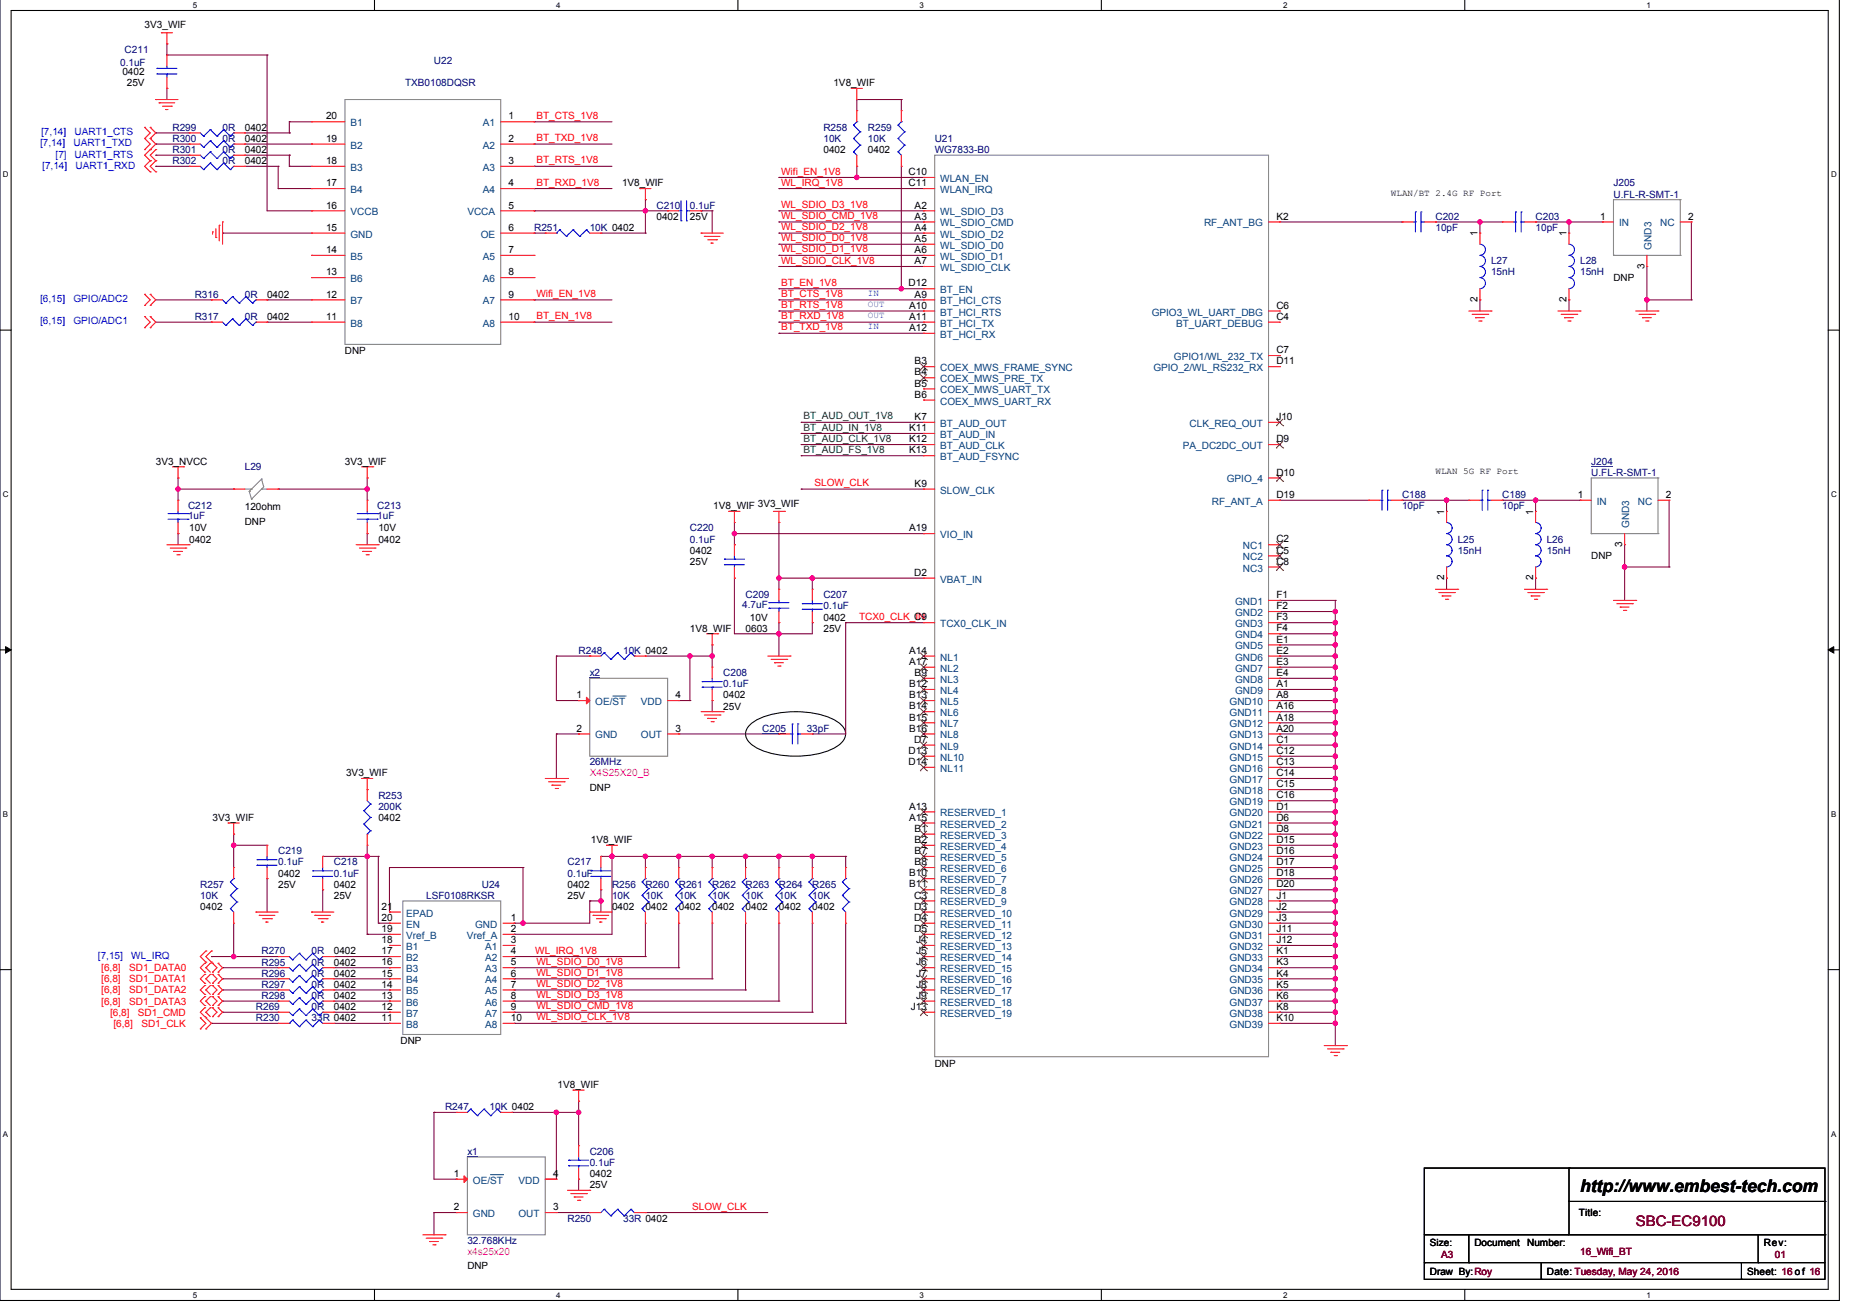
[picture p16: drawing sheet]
<svg xmlns="http://www.w3.org/2000/svg" width="297mm" height="210mm" viewBox="0 0 297 210" stroke-linecap="round" stroke-linejoin="round" font-family="sans-serif">
<defs><g id="words">
<text font-size="2.8" x="252.5" y="190.4">http://www.embest-tech.com</text>
<text font-size="2.3" fill="#800000" x="261.4" y="195.8">SBC-EC9100</text>
<g font-size="1.6">
<text x="23.1" y="4.5">3V3_WIF</text>
<text x="19.6" y="12">0402</text>
<text x="20.3" y="13.8">25V</text>
<text x="133.2" y="13.8">1V8_WIF</text>
<text x="39.1" y="20.9">0402</text>
<text x="39.1" y="22.7">0402</text>
<text x="52.1" y="22.6">19</text>
<text x="52.1" y="19.1">20</text>
<text x="81.3" y="19.1">1</text>
<text x="81.3" y="22.6">2</text>
<text x="39.1" y="26.2">0402</text>
<text x="39.1" y="24.5">0402</text>
<text x="52.1" y="29.8">17</text>
<text x="52.1" y="26.2">18</text>
<text x="81.3" y="26.2">3</text>
<text x="81.3" y="29.8">4</text>
<text x="99.4" y="29.8">1V8_WIF</text>
<text x="131.6" y="24.5">0402</text>
<text x="138.7" y="24.5">0402</text>
<text x="145.2" y="28">C10</text>
<text x="145.2" y="29.8">C11</text>
<text x="52.1" y="33.3">16</text>
<text x="81.3" y="33.3">5</text>
<text x="104.9" y="35.1">0402</text>
<text x="110.2" y="35.1">25V</text>
<text x="146.1" y="33.3">A2</text>
<text x="146.1" y="35.1">A3</text>
<text x="203.9" y="35.1">K2</text>
<text x="255.7" y="35.1">1</text>
<text x="269.7" y="35.1">2</text>
<text x="52.1" y="40.4">14</text>
<text x="52.1" y="36.9">15</text>
<text x="81.3" y="36.9">6</text>
<text x="81.3" y="40.4">7</text>
<text x="146.1" y="36.9">A4</text>
<text x="146.1" y="38.6">A5</text>
<text x="146.1" y="40.4">A6</text>
<text x="236.1" y="37.8" transform="rotate(-90 236.1 37.8)">1</text>
<text x="250.3" y="37.8" transform="rotate(-90 250.3 37.8)">1</text>
<text x="42.7" y="47.6">0402</text>
<text x="52.1" y="47.5">12</text>
<text x="52.1" y="44">13</text>
<text x="81.3" y="44">8</text>
<text x="81.3" y="47.5">9</text>
<text x="145.2" y="45.8">D12</text>
<text x="146.1" y="42.2">A7</text>
<text x="146.1" y="47.5">A9</text>
<text x="257.8" y="44.9">DNP</text>
<text x="262.8" y="42.9" transform="rotate(-90 262.8 42.9)">3</text>
<text x="42.7" y="51.1">0402</text>
<text x="52.1" y="51.1">11</text>
<text x="81.3" y="51.1">10</text>
<text x="145.3" y="49.3">A10</text>
<text x="145.3" y="51.1">A11</text>
<text x="145.3" y="52.9">A12</text>
<text x="203.9" y="51.1">C4</text>
<text x="203.9" y="49.3">C6</text>
<text x="236.1" y="48.3" transform="rotate(-90 236.1 48.3)">2</text>
<text x="250.3" y="48.3" transform="rotate(-90 250.3 48.3)">2</text>
<text x="55.1" y="56.6">DNP</text>
<text x="146.1" y="58.2">B3</text>
<text x="146.1" y="60">B4</text>
<text x="203.9" y="56.4">C7</text>
<text x="203.9" y="58.2">D11</text>
<text x="146.1" y="61.8">B5</text>
<text x="146.1" y="63.5">B6</text>
<text x="145.3" y="68.9">K11</text>
<text x="145.3" y="70.6">K12</text>
<text x="146.1" y="67.1">K7</text>
<text x="203.9" y="67.1">J10</text>
<text x="203.9" y="70.6">D9</text>
<text x="24.9" y="74.2">3V3_NVCC</text>
<text x="55.1" y="74.2">3V3_WIF</text>
<text x="145.3" y="72.4">K13</text>
<text x="146.1" y="77.8">K9</text>
<text x="203.9" y="76">D10</text>
<text x="39.1" y="81.5">120ohm</text>
<text x="39.1" y="83.8">DNP</text>
<text x="114" y="81.3">1V8_WIF 3V3_WIF</text>
<text x="203.9" y="79.5">D19</text>
<text x="230.8" y="82.2" transform="rotate(-90 230.8 82.2)">1</text>
<text x="245" y="82.2" transform="rotate(-90 245 82.2)">1</text>
<text x="252.1" y="79.5">1</text>
<text x="266.2" y="79.5">2</text>
<text x="30.2" y="86.7">0402</text>
<text x="30.2" y="84.9">10V</text>
<text x="60.5" y="86.7">0402</text>
<text x="60.5" y="84.9">10V</text>
<text x="110.2" y="88.5">0402</text>
<text x="145.3" y="84.9">A19</text>
<text x="203.9" y="86.6">C2</text>
<text x="203.9" y="88.4">C5</text>
<text x="254.3" y="89.3">DNP</text>
<text x="259.2" y="87.4" transform="rotate(-90 259.2 87.4)">3</text>
<text x="110.2" y="90.2">25V</text>
<text x="146.1" y="92">D2</text>
<text x="203.9" y="95.5">F1</text>
<text x="203.9" y="90.2">C8</text>
<text x="230.8" y="92.7" transform="rotate(-90 230.8 92.7)">2</text>
<text x="245" y="92.7" transform="rotate(-90 245 92.7)">2</text>
<text x="110.2" y="100.9">1V8_WIF</text>
<text x="119.1" y="100.9">0603</text>
<text x="119.8" y="99.1">10V</text>
<text x="131.6" y="99.1">0402</text>
<text x="131.6" y="100.9">25V</text>
<text x="146.1" y="99.1">C9</text>
<text x="203.9" y="97.3">F2</text>
<text x="203.9" y="99.1">F3</text>
<text x="203.9" y="100.9">F4</text>
<text x="145.3" y="104.4">A14</text>
<text x="145.3" y="106.2">A17</text>
<text x="146.1" y="108">B9</text>
<text x="203.9" y="102.7">E1</text>
<text x="203.9" y="104.4">E2</text>
<text x="203.9" y="106.2">E3</text>
<text x="203.9" y="108">E4</text>
<text x="92.1" y="111.5">1</text>
<text x="107.9" y="111.5">4</text>
<text x="115.6" y="111.6">0402</text>
<text x="115.6" y="113.4">25V</text>
<text x="145.3" y="109.8">B12</text>
<text x="145.3" y="111.5">B13</text>
<text x="145.3" y="113.3">B14</text>
<text x="203.9" y="109.8">A1</text>
<text x="203.9" y="111.5">A8</text>
<text x="203.9" y="113.3">A16</text>
<text x="92.1" y="116.9">2</text>
<text x="107.9" y="116.9">3</text>
<text x="145.3" y="115.1">B15</text>
<text x="145.3" y="116.9">B16</text>
<text x="146.1" y="118.7">D7</text>
<text x="203.9" y="115.1">A18</text>
<text x="203.9" y="116.9">A20</text>
<text x="203.9" y="118.7">C1</text>
<text x="55.3" y="124">3V3_WIF</text>
<text x="145.2" y="120.4">D13</text>
<text x="145.2" y="122.2">D14</text>
<text x="203.9" y="120.4">C12</text>
<text x="203.9" y="122.2">C13</text>
<text x="203.9" y="124">C14</text>
<text x="203.9" y="125.8">C15</text>
<text x="34" y="131.1">3V3_WIF</text>
<text x="60.5" y="131.1">0402</text>
<text x="94.2" y="126.3">DNP</text>
<text x="145.3" y="129.3">A13</text>
<text x="145.3" y="131.1">A15</text>
<text x="203.9" y="127.5">C16</text>
<text x="203.9" y="129.3">D1</text>
<text x="203.9" y="131.1">D6</text>
<text x="94.4" y="134.7">1V8_WIF</text>
<text x="146.1" y="132.9">B1</text>
<text x="146.1" y="134.7">B2</text>
<text x="146.1" y="136.4">B7</text>
<text x="203.9" y="132.9">D8</text>
<text x="203.9" y="134.7">D15</text>
<text x="203.9" y="136.4">D16</text>
<text x="44.4" y="140">0402</text>
<text x="44.4" y="141.8">25V</text>
<text x="53.3" y="141.8">0402</text>
<text x="53.3" y="143.6">25V</text>
<text x="90.7" y="141.8">0402</text>
<text x="90.7" y="143.6">25V</text>
<text x="145.3" y="140">B10</text>
<text x="145.3" y="141.8">B11</text>
<text x="146.1" y="143.5">C3</text>
<text x="146.1" y="138.2">B8</text>
<text x="203.9" y="143.5">J1</text>
<text x="203.9" y="138.2">D17</text>
<text x="203.9" y="140">D18</text>
<text x="203.9" y="141.8">D20</text>
<text x="32" y="145.4">0402</text>
<text x="61" y="147.1">20</text>
<text x="61" y="148.9">19</text>
<text x="61" y="145.3">21</text>
<text x="81.6" y="147.1">1</text>
<text x="81.6" y="148.9">2</text>
<text x="97.8" y="145.4">0402</text>
<text x="103.1" y="145.4">0402</text>
<text x="108.5" y="145.4">0402</text>
<text x="113.8" y="145.4">0402</text>
<text x="119.1" y="145.4">0402</text>
<text x="124.5" y="145.4">0402</text>
<text x="129.8" y="145.4">0402</text>
<text x="146.1" y="145.3">D3</text>
<text x="146.1" y="147.1">D4</text>
<text x="146.1" y="148.9">D5</text>
<text x="203.9" y="145.3">J2</text>
<text x="203.9" y="147.1">J3</text>
<text x="203.9" y="148.9">J11</text>
<text x="53.3" y="152.5">0402</text>
<text x="53.3" y="154.2">0402</text>
<text x="61" y="154.2">16</text>
<text x="61" y="152.4">17</text>
<text x="61" y="150.7">18</text>
<text x="61" y="156">15</text>
<text x="81.6" y="150.7">3</text>
<text x="81.6" y="154.2">5</text>
<text x="81.6" y="156">6</text>
<text x="81.6" y="152.4">4</text>
<text x="146.4" y="150.7">J4</text>
<text x="146.4" y="152.4">J5</text>
<text x="146.4" y="154.2">J6</text>
<text x="146.4" y="156">J7</text>
<text x="203.9" y="152.4">K1</text>
<text x="203.9" y="154.2">K3</text>
<text x="203.9" y="156">K4</text>
<text x="203.9" y="150.7">J12</text>
<text x="53.3" y="159.6">0402</text>
<text x="53.3" y="156">0402</text>
<text x="53.3" y="157.8">0402</text>
<text x="53.3" y="161.4">0402</text>
<text x="61" y="161.3">12</text>
<text x="61" y="159.5">13</text>
<text x="61" y="157.8">14</text>
<text x="81.6" y="159.5">8</text>
<text x="81.6" y="161.3">9</text>
<text x="81.6" y="157.8">7</text>
<text x="145.5" y="161.3">J13</text>
<text x="146.4" y="157.8">J8</text>
<text x="146.4" y="159.5">J9</text>
<text x="203.9" y="157.8">K5</text>
<text x="203.9" y="159.5">K6</text>
<text x="203.9" y="161.3">K8</text>
<text x="61" y="163.1">11</text>
<text x="64" y="166.8">DNP</text>
<text x="81.6" y="163.1">10</text>
<text x="203.9" y="163.1">K10</text>
<text x="89.1" y="173.8">1V8_WIF</text>
<text x="149.4" y="170.4">DNP</text>
<text x="72.5" y="188">1</text>
<text x="88.4" y="188">4</text>
<text x="94.2" y="188">0402</text>
<text x="94.2" y="189.8">25V</text>
<text x="72.5" y="193.3">2</text>
<text x="88.4" y="193.3">3</text>
<text x="252.3" y="194.3">Title:</text>
<text x="74.7" y="202.7">DNP</text>
<text x="228.5" y="199">Size:</text>
<text x="228.5" y="203.7">Draw By:Roy</text>
<text x="235.6" y="199.1">Document</text>
<text x="244" y="199.1">Number:</text>
<text x="247.1" y="203.7">Date: Tuesday, May 24, 2016</text>
<text x="279.1" y="203.7">Sheet: 16 of 16</text>
<text x="281.8" y="199.1">Rev:</text>
</g>
<g font-size="1.6" fill="#000080">
<text x="19.2" y="10.6">0.1uF</text>
<text x="19.9" y="8.4">C211</text>
<text x="69.3" y="10.2">U22</text>
<text x="64.7" y="13.8">TXB0108DQSR</text>
<text x="27.6" y="20.9">R299</text>
<text x="27.6" y="22.7">R300</text>
<text x="35.6" y="20.9">0R</text>
<text x="35.6" y="22.7">0R</text>
<text x="131.6" y="20.9">R258</text>
<text x="131.6" y="22.7">10K</text>
<text x="138.7" y="20.9">R259</text>
<text x="138.7" y="22.7">10K</text>
<text x="149.4" y="22.7">U21</text>
<text x="27.6" y="26.2">R302</text>
<text x="27.6" y="24.5">R301</text>
<text x="35.6" y="26.2">0R</text>
<text x="35.6" y="24.5">0R</text>
<text x="149.4" y="24.5">WG7833-B0</text>
<text x="257.8" y="29.8">J205</text>
<text x="104.9" y="33.3">C210</text>
<text x="110.2" y="33.3">0.1uF</text>
<text x="229.4" y="35.1">C202</text>
<text x="245.4" y="35.1">C203</text>
<text x="257.8" y="31.6">U.FL-R-SMT-1</text>
<text x="85.3" y="36.9">R251</text>
<text x="94.2" y="36.9">10K 0402</text>
<text x="229.4" y="36.9">10pF</text>
<text x="245.4" y="36.9">10pF</text>
<text x="31.1" y="47.6">R316</text>
<text x="39.1" y="47.6">0R</text>
<text x="238.3" y="42.2">L27</text>
<text x="238.3" y="44">15nH</text>
<text x="252.5" y="42.2">L28</text>
<text x="252.5" y="44">15nH</text>
<text x="31.1" y="51.1">R317</text>
<text x="39.1" y="51.1">0R</text>
<text x="39.1" y="75.1">L29</text>
<text x="254.3" y="74.2">J204</text>
<text x="254.3" y="76">U.FL-R-SMT-1</text>
<text x="30" y="81.3">C212</text>
<text x="30" y="82.9">1uF</text>
<text x="60.3" y="81.3">C213</text>
<text x="60.3" y="82.9">1uF</text>
<text x="224" y="79.6">C188</text>
<text x="224" y="81.3">10pF</text>
<text x="240" y="79.6">C189</text>
<text x="240" y="81.3">10pF</text>
<text x="110.2" y="84.9">C220</text>
<text x="110.2" y="86.7">0.1uF</text>
<text x="232.9" y="86.7">L25</text>
<text x="232.9" y="88.5">15nH</text>
<text x="247.1" y="86.7">L26</text>
<text x="247.1" y="88.5">15nH</text>
<text x="119.1" y="95.6">C209</text>
<text x="131.6" y="95.6">C207</text>
<text x="118.6" y="97.2">4.7uF</text>
<text x="131.6" y="97.3">0.1uF</text>
<text x="92.5" y="104.5">R248</text>
<text x="99.6" y="104.5">10K 0402</text>
<text x="94.2" y="108">x2</text>
<text x="115.6" y="108">C208</text>
<text x="115.6" y="109.8">0.1uF</text>
<text x="121.8" y="116.9">C205</text>
<text x="128.9" y="116.9">33pF</text>
<text x="94.2" y="122.2">26MHz</text>
<text x="60.5" y="127.6">R253</text>
<text x="60.5" y="129.4">200K</text>
<text x="44.4" y="136.5">C219</text>
<text x="32" y="141.8">R257</text>
<text x="32" y="143.6">10K</text>
<text x="44.4" y="138.2">0.1uF</text>
<text x="53.3" y="138.2">C218</text>
<text x="53.3" y="140">0.1uF</text>
<text x="68.1" y="143.6">LSF0108RKSR</text>
<text x="77" y="141.8">U24</text>
<text x="90.7" y="138.2">C217</text>
<text x="90.7" y="140">0.1uF</text>
<text x="97.8" y="141.8">R256</text>
<text x="97.8" y="143.6">10K</text>
<text x="103.1" y="141.8">R260</text>
<text x="103.1" y="143.6">10K</text>
<text x="108.5" y="141.8">R261</text>
<text x="108.5" y="143.6">10K</text>
<text x="113.8" y="141.8">R262</text>
<text x="113.8" y="143.6">10K</text>
<text x="119.1" y="141.8">R263</text>
<text x="119.1" y="143.6">10K</text>
<text x="124.5" y="141.8">R264</text>
<text x="124.5" y="143.6">10K</text>
<text x="129.8" y="141.8">R265</text>
<text x="129.8" y="143.6">10K</text>
<text x="41.8" y="152.5">R270</text>
<text x="41.8" y="154.2">R295</text>
<text x="49.8" y="152.5">0R</text>
<text x="49.8" y="154.2">0R</text>
<text x="40.9" y="161.4">R269</text>
<text x="41.8" y="159.6">R298</text>
<text x="41.8" y="156">R296</text>
<text x="41.8" y="157.8">R297</text>
<text x="49.8" y="159.6">0R</text>
<text x="49.8" y="156">0R</text>
<text x="49.8" y="157.8">0R</text>
<text x="49.8" y="161.4">0R</text>
<text x="40.9" y="163.1">R230</text>
<text x="49.8" y="163.1">33R 0402</text>
<text x="71.1" y="177.4">R247</text>
<text x="78.2" y="177.4">10K 0402</text>
<text x="74.7" y="184.5">x1</text>
<text x="94.2" y="184.5">C206</text>
<text x="94.2" y="186.2">0.1uF</text>
<text x="90.7" y="195.1">R250</text>
<text x="99.6" y="195.1">33R 0402</text>
<text x="74.7" y="198.7">32.768KHz</text>
</g>
<g font-size="1.6" fill="#00f">
<text x="6.4" y="23.4">[7,14]</text>
<text x="6.6" y="21.6">[7,14]</text>
<text x="11.7" y="23.4">UART1_TXD</text>
<text x="11.9" y="21.6">UART1_CTS</text>
<text x="6.8" y="26.9">[7,14]</text>
<text x="8.9" y="25.2">[7]</text>
<text x="11.9" y="25.2">UART1_RTS</text>
<text x="12.1" y="26.9">UART1_RXD</text>
<text x="6.4" y="48.3">[6,15]</text>
<text x="6.4" y="51.8">[6,15]</text>
<text x="11.7" y="48.3">GPIO/ADC2</text>
<text x="11.7" y="51.8">GPIO/ADC1</text>
<text x="15.6" y="153.2">[7,15]</text>
<text x="21" y="153.2">WL_IRQ</text>
</g>
<g font-size="1.6" fill="#004080">
<text x="56" y="23.7">B2</text>
<text x="56" y="20.2">B1</text>
<text x="77.2" y="20.2">A1</text>
<text x="77.2" y="23.7">A2</text>
<text x="56" y="27.3">B3</text>
<text x="77.2" y="27.3">A3</text>
<text x="150.2" y="29.1">WLAN_EN</text>
<text x="56" y="34.4">VCCB</text>
<text x="56" y="30.8">B4</text>
<text x="74.7" y="34.4">VCCA</text>
<text x="77.2" y="30.8">A4</text>
<text x="150.2" y="34.4">WL_SDIO_D3</text>
<text x="150.2" y="30.8">WLAN_IRQ</text>
<text x="56" y="41.5">B5</text>
<text x="56" y="38">GND</text>
<text x="76.8" y="38">OE</text>
<text x="77.2" y="41.5">A5</text>
<text x="150.2" y="36.2">WL_SDIO_CMD</text>
<text x="150.2" y="38">WL_SDIO_D2</text>
<text x="150.2" y="39.7">WL_SDIO_D0</text>
<text x="150.2" y="41.5">WL_SDIO_D1</text>
<text x="192.4" y="36.2">RF_ANT_BG</text>
<text x="258.7" y="36.2">IN</text>
<text x="263.9" y="39.9" transform="rotate(-90 263.9 39.9)">GND3</text>
<text x="265.3" y="36.2">NC</text>
<text x="56" y="45.1">B6</text>
<text x="77.2" y="45.1">A6</text>
<text x="150.2" y="43.3">WL_SDIO_CLK</text>
<text x="150.2" y="46.8">BT_EN</text>
<text x="56" y="52.2">B8</text>
<text x="56" y="48.6">B7</text>
<text x="77.2" y="48.6">A7</text>
<text x="77.2" y="52.2">A8</text>
<text x="150.2" y="48.6">BT_HCI_CTS</text>
<text x="150.2" y="50.4">BT_HCI_RTS</text>
<text x="150.2" y="52.2">BT_HCI_TX</text>
<text x="150.2" y="54">BT_HCI_RX</text>
<text x="184" y="50.4">GPIO3_WL_UART_DBG</text>
<text x="187.9" y="52.2">BT_UART_DEBUG</text>
<text x="150.2" y="59.3">COEX_MWS_FRAME_SYNC</text>
<text x="184.3" y="59.3">GPIO_2/WL_RS232_RX</text>
<text x="187.6" y="57.5">GPIO1/WL_232_TX</text>
<text x="150.2" y="61.1">COEX_MWS_PRE_TX</text>
<text x="150.2" y="62.8">COEX_MWS_UART_TX</text>
<text x="150.2" y="64.6">COEX_MWS_UART_RX</text>
<text x="150.2" y="68.2">BT_AUD_OUT</text>
<text x="150.2" y="70">BT_AUD_IN</text>
<text x="150.2" y="71.7">BT_AUD_CLK</text>
<text x="189" y="71.7">PA_DC2DC_OUT</text>
<text x="190.1" y="68.2">CLK_REQ_OUT</text>
<text x="150.2" y="73.5">BT_AUD_FSYNC</text>
<text x="196" y="77.1">GPIO_4</text>
<text x="150.2" y="78.8">SLOW_CLK</text>
<text x="193.6" y="80.6">RF_ANT_A</text>
<text x="255.1" y="80.6">IN</text>
<text x="261.7" y="80.6">NC</text>
<text x="150.2" y="86">VIO_IN</text>
<text x="198.6" y="87.7">NC1</text>
<text x="198.6" y="89.5">NC2</text>
<text x="260.3" y="84.4" transform="rotate(-90 260.3 84.4)">GND3</text>
<text x="150.2" y="93.1">VBAT_IN</text>
<text x="198.6" y="91.3">NC3</text>
<text x="150.2" y="100.2">TCX0_CLK_IN</text>
<text x="197.4" y="96.6">GND1</text>
<text x="197.4" y="98.4">GND2</text>
<text x="197.4" y="100.2">GND3</text>
<text x="197.4" y="102">GND4</text>
<text x="150.2" y="105.5">NL1</text>
<text x="150.2" y="107.3">NL2</text>
<text x="197.4" y="103.7">GND5</text>
<text x="197.4" y="105.5">GND6</text>
<text x="197.4" y="107.3">GND7</text>
<text x="95.1" y="112.6">OE/ST</text>
<text x="102.4" y="112.6">VDD</text>
<text x="150.2" y="109.1">NL3</text>
<text x="150.2" y="110.9">NL4</text>
<text x="150.2" y="112.6">NL5</text>
<text x="196.5" y="112.6">GND10</text>
<text x="197.4" y="110.9">GND9</text>
<text x="197.4" y="109.1">GND8</text>
<text x="95.1" y="118">GND</text>
<text x="102.4" y="118">OUT</text>
<text x="150.2" y="119.7">NL9</text>
<text x="150.2" y="114.4">NL6</text>
<text x="150.2" y="116.2">NL7</text>
<text x="150.2" y="118">NL8</text>
<text x="196.5" y="114.4">GND11</text>
<text x="196.5" y="116.2">GND12</text>
<text x="196.5" y="118">GND13</text>
<text x="196.5" y="119.7">GND14</text>
<text x="150.2" y="121.5">NL10</text>
<text x="150.2" y="123.3">NL11</text>
<text x="196.5" y="121.5">GND15</text>
<text x="196.5" y="123.3">GND16</text>
<text x="196.5" y="125.1">GND17</text>
<text x="150.2" y="130.4">RESERVED_1</text>
<text x="196.5" y="126.9">GND18</text>
<text x="196.5" y="128.6">GND19</text>
<text x="196.5" y="130.4">GND20</text>
<text x="150.2" y="132.2">RESERVED_2</text>
<text x="150.2" y="134">RESERVED_3</text>
<text x="150.2" y="135.7">RESERVED_4</text>
<text x="150.2" y="137.5">RESERVED_5</text>
<text x="196.5" y="132.2">GND21</text>
<text x="196.5" y="134">GND22</text>
<text x="196.5" y="135.7">GND23</text>
<text x="196.5" y="137.5">GND24</text>
<text x="150.2" y="139.3">RESERVED_6</text>
<text x="150.2" y="141.1">RESERVED_7</text>
<text x="150.2" y="142.9">RESERVED_8</text>
<text x="196.5" y="139.3">GND25</text>
<text x="196.5" y="141.1">GND26</text>
<text x="196.5" y="142.9">GND27</text>
<text x="64.9" y="148.2">EN</text>
<text x="64.9" y="150">Vref_B</text>
<text x="64.9" y="146.4">EPAD</text>
<text x="74.6" y="150">Vref_A</text>
<text x="75.9" y="148.2">GND</text>
<text x="150.2" y="144.6">RESERVED_9</text>
<text x="150.2" y="146.4">RESERVED_10</text>
<text x="150.2" y="148.2">RESERVED_11</text>
<text x="150.2" y="150">RESERVED_12</text>
<text x="196.5" y="144.6">GND28</text>
<text x="196.5" y="146.4">GND29</text>
<text x="196.5" y="148.2">GND30</text>
<text x="196.5" y="150">GND31</text>
<text x="64.9" y="155.3">B3</text>
<text x="64.9" y="153.5">B2</text>
<text x="64.9" y="151.7">B1</text>
<text x="77.5" y="151.7">A1</text>
<text x="77.5" y="155.3">A3</text>
<text x="77.5" y="153.5">A2</text>
<text x="150.2" y="151.7">RESERVED_13</text>
<text x="150.2" y="153.5">RESERVED_14</text>
<text x="150.2" y="155.3">RESERVED_15</text>
<text x="196.5" y="153.5">GND33</text>
<text x="196.5" y="155.3">GND34</text>
<text x="196.5" y="151.7">GND32</text>
<text x="64.9" y="160.6">B6</text>
<text x="64.9" y="158.9">B5</text>
<text x="64.9" y="157.1">B4</text>
<text x="77.5" y="157.1">A4</text>
<text x="77.5" y="160.6">A6</text>
<text x="77.5" y="158.9">A5</text>
<text x="150.2" y="157.1">RESERVED_16</text>
<text x="150.2" y="158.9">RESERVED_17</text>
<text x="150.2" y="160.6">RESERVED_18</text>
<text x="196.5" y="157.1">GND35</text>
<text x="196.5" y="158.9">GND36</text>
<text x="196.5" y="160.6">GND37</text>
<text x="64.9" y="164.2">B8</text>
<text x="64.9" y="162.4">B7</text>
<text x="77.5" y="162.4">A7</text>
<text x="77.5" y="164.2">A8</text>
<text x="150.2" y="162.4">RESERVED_19</text>
<text x="196.5" y="162.4">GND38</text>
<text x="196.5" y="164.2">GND39</text>
<text x="75.6" y="189.1">OE/ST</text>
<text x="82.9" y="189.1">VDD</text>
<text x="75.6" y="194.4">GND</text>
<text x="82.9" y="194.4">OUT</text>
</g>
<g font-size="1.6" fill="#f00">
<text x="85.7" y="19">BT_CTS_1V8</text>
<text x="85.7" y="22.5">BT_TXD_1V8</text>
<text x="85.7" y="26.1">BT_RTS_1V8</text>
<text x="85.7" y="29.7">BT_RXD_1V8</text>
<text x="124.8" y="27.9">Wifi_EN_1V8</text>
<text x="124.8" y="29.7">WL_IRQ_1V8</text>
<text x="124.8" y="33.2">WL_SDIO_D3_1V8</text>
<text x="124.8" y="35">WL_SDIO_CMD_1V8</text>
<text x="124.8" y="36.8">WL_SDIO_D2_1V8</text>
<text x="124.8" y="38.5">WL_SDIO_D0_1V8</text>
<text x="124.8" y="40.3">WL_SDIO_D1_1V8</text>
<text x="85.7" y="47.4">Wifi_EN_1V8</text>
<text x="124.8" y="47.4">BT_CTS_1V8</text>
<text x="124.8" y="42.1">WL_SDIO_CLK_1V8</text>
<text x="124.8" y="45.7">BT_EN_1V8</text>
<text x="85.7" y="51">BT_EN_1V8</text>
<text x="124.8" y="49.2">BT_RTS_1V8</text>
<text x="124.8" y="51">BT_RXD_1V8</text>
<text x="124.8" y="52.8">BT_TXD_1V8</text>
<text x="130.2" y="77.7">SLOW_CLK</text>
<text x="137.3" y="99">TCX0_CLK_IN</text>
<text x="16.2" y="155.1">[6,8]</text>
<text x="20.6" y="155.1">SD1_DATA0</text>
<text x="85.5" y="152.3">WL_IRQ_1V8</text>
<text x="85.7" y="154.1">WL_SDIO_D0_1V8</text>
<text x="85.7" y="155.9">WL_SDIO_D1_1V8</text>
<text x="16.2" y="158.7">[6,8]</text>
<text x="16.2" y="160.5">[6,8]</text>
<text x="16.2" y="156.9">[6,8]</text>
<text x="20.6" y="158.7">SD1_DATA2</text>
<text x="20.6" y="160.5">SD1_DATA3</text>
<text x="20.6" y="156.9">SD1_DATA1</text>
<text x="85.7" y="157.7">WL_SDIO_D2_1V8</text>
<text x="85.7" y="159.5">WL_SDIO_D3_1V8</text>
<text x="85.7" y="161.2">WL_SDIO_CMD_1V8</text>
<text x="17.6" y="162.2">[6,8]</text>
<text x="18.1" y="164">[6,8]</text>
<text x="22" y="162.2">SD1_CMD</text>
<text x="22.6" y="164">SD1_CLK</text>
<text x="85.7" y="163">WL_SDIO_CLK_1V8</text>
<text x="110.6" y="193.2">SLOW_CLK</text>
</g>
<g font-size="1.6" fill="#008000">
<text x="128.4" y="70.6">BT_AUD_CLK_1V8</text>
<text x="128.4" y="68.8">BT_AUD_IN_1V8</text>
<text x="128.4" y="67">BT_AUD_OUT_1V8</text>
<text x="128.4" y="72.3">BT_AUD_FS_1V8</text>
</g>
<g font-size="1.6" fill="#f0f">
<text x="94.2" y="124">X4S25X20_B</text>
<text x="74.7" y="200.5">x4s25x20</text>
</g>
<g font-size="1.6" fill="#800000">
<text x="230.3" y="201">A3</text>
<text x="252.5" y="200.5">16_Wifi_BT</text>
<text x="283.6" y="201">01</text>
</g>
<g font-size="1.5">
<text x="222.2" y="31.3">WLAN/BT 2.4G RF Port</text>
<text x="229.4" y="75.7">WLAN 5G RF Port</text>
</g>
<g font-size="1.5" fill="#00f">
<text x="138.7" y="47.3">IN</text>
<text x="138.7" y="52.6">IN</text>
</g>
<g font-size="1.5" fill="#8000ff">
<text x="138.7" y="49.1">OUT</text>
<text x="138.7" y="50.9">OUT</text>
</g>
<g font-size="1.3">
<text x="30.8" y="1.2">5</text>
<text x="88.9" y="1.2">4</text>
<text x="146.9" y="1.2">3</text>
<text x="205" y="1.2">2</text>
<text x="263.1" y="1.2">1</text>
<text x=".4" y="28.3">D</text>
<text x="292.6" y="28.3">D</text>
<text x=".4" y="79.4">C</text>
<text x="292.6" y="79.4">C</text>
<text x=".4" y="130.5">B</text>
<text x="292.6" y="130.5">B</text>
<text x=".4" y="181.6">A</text>
<text x="292.6" y="181.6">A</text>
<text x="30.8" y="207.3">5</text>
<text x="88.9" y="207.3">4</text>
<text x="146.9" y="207.3">3</text>
<text x="205" y="207.3">2</text>
<text x="263.1" y="207.3">1</text>
</g>
</g></defs>
<path d="M0 -.1v207.8h293.9v-207.8M1.8 1.7h290.3v204.3h-290.3z" fill="none" stroke="#000" stroke-width=".17"/>
<g fill="#fff">
<path d="M30.8 .1h.7v1.4h-.7z"/>
<path d="M30.8 206.1h.7v1.5h-.7z"/>
</g>
<path d="M59.8 -.1v1.8M59.8 206v1.7" fill="none" stroke="#000" stroke-width=".17"/>
<g fill="#fff">
<path d="M88.9 .1h.7v1.4h-.7z"/>
<path d="M88.9 206.1h.7v1.5h-.7z"/>
</g>
<path d="M117.9 -.1v1.8M117.9 206v1.7" fill="none" stroke="#000" stroke-width=".17"/>
<g fill="#fff">
<path d="M146.9 .1h.7v1.4h-.7z"/>
<path d="M146.9 206.1h.7v1.5h-.7z"/>
</g>
<path d="M176 -.1v1.8M176 206v1.7" fill="none" stroke="#000" stroke-width=".17"/>
<g fill="#fff">
<path d="M205 .1h.7v1.4h-.7z"/>
<path d="M205 206.1h.7v1.5h-.7z"/>
</g>
<path d="M234.1 -.1v1.8M234.1 206v1.7" fill="none" stroke="#000" stroke-width=".17"/>
<g fill="#fff">
<path d="M263.1 .1h.7v1.4h-.7z"/>
<path d="M263.1 206.1h.7v1.5h-.7z"/>
<path d="M.4 27.2h1v1.4h-1z"/>
<path d="M292.6 27.2h.9v1.4h-.9z"/>
<path d="M.4 78.3h1v1.4h-1z"/>
<path d="M292.6 78.3h.9v1.4h-.9z"/>
</g>
<path d="M0 52.7h1.8M292.1 52.7h1.8" fill="none" stroke="#000" stroke-width=".17"/>
<g fill="#fff">
<path d="M.4 129.3h.9v1.5h-.9z"/>
<path d="M292.6 129.3h.8v1.5h-.8z"/>
</g>
<path d="M0 103.8h1.8M292.1 103.8h1.8" fill="none" stroke="#000" stroke-width=".17"/>
<path d="M.9 103.3l.9 .5-.9 .5zM292.1 103.8l.9-.5v1z" fill="#000" stroke="#000" stroke-width=".16"/>
<g fill="#fff">
<path d="M.4 180.4h.9v1.4h-.9z"/>
<path d="M292.6 180.4h.8v1.4h-.8z"/>
</g>
<g fill="none" stroke="#000" stroke-width=".17">
<path d="M120 115.6a12.6 12.6 0 0 1 8.4-1.9 10.5 10.5 0 0 1 5.8 1.9 1.94 1.94 0 0 1 0 3.3 12.6 12.6 0 0 1-8.4 1.8 10.5 10.5 0 0 1-5.8-1.8 1.94 1.94 0 0 1 0-3.3zM0 154.9h1.8M292.1 154.9h1.8M227.6 186.6h64v17.8h-64zM227.6 197.3h64M234.7 197.3v4.4M250.7 186.6h.1M250.7 186.6v10.7M250.7 191.9h40.9M280.9 197.3v4.4M291.6 197.3h.1M291.6 191.9h.1"/>
<path d="M227.6 201.7h.1M227.6 201.7h64M234.7 201.7h.1M246.3 204.4h.1M246.3 201.7v2.7M278.3 204.4h.1M278.3 201.7v2.7M280.9 201.7h.1"/>
</g>
<g fill="none" stroke="#800040" stroke-width=".17">
<path d="M26.7 7h.1M26.7 14.1h.1M26.7 8.8h.1M26.7 7v1.8M26.7 14.1v1.8M26.7 8.8h16M42.7 8.8h.1M42.7 8.8v24.9h7.1M46.2 19.5h.1M46.2 19.5h3.6M46.2 19.5v1.7M85.3 19.5h.1"/>
<path d="M85.3 19.5h12.5M136.9 15.9h.1M136.9 15.9v1.8M136.9 15.9h7.1M144 15.9h.1M144 15.9v1.8M24.9 26.6h.1M24.9 21.2h.1M24.9 24.8h.1M24.9 23h.1M24.9 26.6h5.3M24.9 21.2h5.3"/>
<path d="M24.9 24.8h5.3M24.9 23h5.3M35.6 37.2h.1M35.6 37.2h14.2M39.1 26.6h5.3M39.1 21.2h7.1M39.1 24.8h7.1M39.1 23h10.7M44.4 30.1h.1M44.4 26.6h.1M44.4 30.1h5.4M44.4 26.6v3.5"/>
<path d="M46.2 24.8h.1M46.2 26.6h.1M46.2 21.2h.1M46.2 26.6h3.6M46.2 24.8v1.8M49.8 30.1h.1M49.8 33.7h.1M49.8 23h.1M85.3 23h.1M85.3 26.6h.1M85.3 30.1h.1M85.3 37.2h.1"/>
<path d="M85.3 33.7h.1M85.3 26.6h12.5M85.3 30.1h12.5M85.3 33.7h21.4M85.3 37.2h1.8M85.3 23h12.5M96 37.2h7.1M103.1 31.9h.1M103.1 33.7h.1M103.1 37.2h.1M103.1 31.9v5.3M112 33.7h.1"/>
<path d="M112 33.7h1.8M113.8 33.7h.1M113.8 33.7v3.5M124.5 28.3h.1M124.5 30.1h.1M124.5 33.7h.1M124.5 35.5h.1M124.5 37.2h.1M124.5 39h.1M124.5 35.5h23.1M124.5 28.3h23.1M124.5 30.1h23.1"/>
<path d="M124.5 33.7h23.1M124.5 37.2h23.1M124.5 39h23.1M136.9 28.3h.1M136.9 26.6v1.7M144 26.6v19.5M204.5 35.5h19.5M224 35.5h.1M229.4 35.5h.1M229.4 35.5h10.6M236.5 35.5h.1M236.5 35.5v1.7"/>
<path d="M245.4 35.5h.1M245.4 35.5h10.6M250.7 35.5h.1M250.7 35.5v1.7M256 35.5h.1M270.3 35.5v12.4M24.9 47.9h8.9M24.9 51.5h8.9M33.8 47.9h.1M33.8 51.5h.1M42.7 51.5h.1M42.7 47.9h.1"/>
<path d="M42.7 47.9h7.1M42.7 51.5h7.1M85.3 47.9h.1M85.3 51.5h.1M85.3 47.9h12.5M85.3 51.5h12.5M124.5 47.9h.1M124.5 49.7h.1M124.5 51.5h.1M124.5 53.2h.1M124.5 40.8h.1M124.5 42.6h.1"/>
<path d="M124.5 46.1h.1M124.5 47.9h23.1M124.5 49.7h23.1M124.5 51.5h23.1M124.5 53.2h23.1M124.5 40.8h23.1M124.5 42.6h23.1M124.5 46.1h23.1M144 46.1h.1M236.5 47.9h.1M236.5 47.9v1.8M250.7 47.9h.1"/>
<path d="M250.7 47.9v1.8M263.1 47.9h.1M263.1 47.9h7.2M263.1 42.6v7.1M270.3 47.9h.1M28.4 78.1h.1M28.4 76.4h.1M28.4 78.1h8.9M28.4 76.4v3.5M37.3 78.1h.1M44.4 78.1h.1M44.4 78.1h14.3"/>
<path d="M58.7 78.1h.1M58.7 76.4h.1M58.7 76.4v3.5M128 71h.1M128 69.2h.1M128 72.8h.1M128 67.5h.1M128 78.1h.1M128 71h19.6M128 69.2h19.6M128 72.8h19.6M128 67.5h19.6"/>
<path d="M128 78.1h19.6M204.5 79.9h.1M204.5 79.9h14.2M224 79.9h.1M224 79.9h10.7M231.1 79.9h.1M231.1 79.9v1.8M240 79.9h.1M240 79.9h12.5M245.4 79.9h.1M245.4 79.9v1.8M252.5 79.9h.1"/>
<path d="M266.7 79.9v10.7M28.4 85.2h.1M28.4 85.2v1.8M58.7 85.2h.1M58.7 85.2v1.8M117.3 85.2h.1M117.3 92.4h.1M117.3 87h.1M117.3 92.4v8.8h12.5v-1.7M117.3 85.2h30.3M117.3 83.5v3.5M124.5 83.5h.1"/>
<path d="M124.5 92.4h.1M124.5 99.5h.1M124.5 92.4h23.1M124.5 83.5v10.6M124.5 99.5v5.3M129.8 92.4h.1M129.8 99.5h.1M129.8 92.4v1.7M135.1 99.5h.1M135.1 99.5h12.5M135.1 99.5v17.7h-5.3M147.6 85.2h.1"/>
<path d="M204.5 95.9h.1M204.5 97.7h.1M204.5 99.5h.1M204.5 95.9h8.9M204.5 97.7h8.9M204.5 99.5h8.9M213.4 95.9h.1M213.4 97.7h.1M213.4 99.5h.1M213.4 95.9v71.1M231.1 92.4h.1M231.1 92.4v1.7"/>
<path d="M245.4 92.4h.1M245.4 92.4v1.7M259.6 90.6h.1M259.6 87v8.9M259.6 90.6h7.1M266.7 90.6h.1M88.9 104.8h.1M88.9 117.2h.1M88.9 104.8h5.3M88.9 104.8v7.1h3.6M88.9 117.2h3.6M88.9 117.2v7.2"/>
<path d="M92.5 111.9h.1M92.5 117.2h.1M94.2 104.8h.1M103.1 104.8h10.7M108.5 111.9h1.7M108.5 117.2h16M110.2 104.8h.1M110.2 111.9h.1M110.2 104.8v7.1M113.8 111.9h.1M113.8 103h.1M113.8 104.8h.1"/>
<path d="M113.8 103v3.6M113.8 111.9v1.8M124.5 101.2h.1M124.5 117.2h.1M129.8 117.2h.1M204.5 101.2h.1M204.5 103h.1M204.5 104.8h.1M204.5 106.6h.1M204.5 108.4h.1M204.5 110.1h.1M204.5 111.9h.1"/>
<path d="M204.5 113.7h.1M204.5 115.5h.1M204.5 117.2h.1M204.5 119h.1M204.5 101.2h8.9M204.5 103h8.9M204.5 104.8h8.9M204.5 106.6h8.9M204.5 108.4h8.9M204.5 110.1h8.9M204.5 111.9h8.9M204.5 113.7h8.9"/>
<path d="M204.5 115.5h8.9M204.5 117.2h8.9M204.5 119h8.9M213.4 101.2h.1M213.4 103h.1M213.4 104.8h.1M213.4 106.6h.1M213.4 108.4h.1M213.4 110.1h.1M213.4 111.9h.1M213.4 113.7h.1M213.4 115.5h.1"/>
<path d="M213.4 117.2h.1M213.4 119h.1M37.3 135h.1M37.3 133.2h.1M37.3 135h5.4M37.3 133.2v5.4M51.6 136.8h.1M51.6 136.8h8.9M58.7 136.8h.1M58.7 135v14.2M60.5 136.8h.1M60.5 136.8v10.7"/>
<path d="M62.2 138.6h.1M62.2 138.6h21.4M62.2 138.6v7.1M83.6 138.6h.1M83.6 138.6v8.9M96 136.8h.1M96 136.8h39.1M97.8 136.8h.1M97.8 136.8v12.4h-15.7M103.1 136.8h.1M103.1 136.8v1.8M108.5 136.8h.1"/>
<path d="M108.5 136.8v1.8M113.8 136.8h.1M113.8 136.8v1.8M119.1 136.8h.1M119.1 136.8v1.8M124.5 136.8h.1M124.5 136.8v1.8M129.8 136.8h.1M129.8 136.8v1.8M135.1 136.8h.1M135.1 136.8v1.8M204.5 120.8h.1"/>
<path d="M204.5 122.6h.1M204.5 124.4h.1M204.5 126.1h.1M204.5 127.9h.1M204.5 129.7h.1M204.5 131.5h.1M204.5 133.2h.1M204.5 135h.1M204.5 136.8h.1M204.5 138.6h.1M204.5 120.8h8.9M204.5 122.6h8.9"/>
<path d="M204.5 124.4h8.9M204.5 126.1h8.9M204.5 127.9h8.9M204.5 129.7h8.9M204.5 131.5h8.9M204.5 133.2h8.9M204.5 135h8.9M204.5 136.8h8.9M204.5 138.6h8.9M213.4 120.8h.1M213.4 122.6h.1M213.4 124.4h.1"/>
<path d="M213.4 126.1h.1M213.4 127.9h.1M213.4 129.7h.1M213.4 131.5h.1M213.4 133.2h.1M213.4 135h.1M213.4 136.8h.1M213.4 138.6h.1M33.8 152.8h.1M33.8 152.8h10.6M35.6 159.9h.1M35.6 158.1h.1"/>
<path d="M35.6 156.4h.1M35.6 154.6h.1M35.6 159.9h8.8M35.6 158.1h8.8M35.6 156.4h8.8M35.6 154.6h8.8M37.3 152.8h.1M37.3 147.5v5.3M42.7 140.4h.1M42.7 140.4v5.3M51.6 142.1h.1M51.6 142.1v3.6"/>
<path d="M53.3 159.9h8.9M53.3 158.1h8.9M53.3 156.4h8.9M53.3 154.6h8.9M53.3 152.8h8.9M58.7 149.2h.1M58.7 149.2h3.5M60.5 147.5h.1M60.5 147.5h1.7M62.2 158.1h.1M62.2 156.4h.1M62.2 154.6h.1"/>
<path d="M62.2 159.9h.1M62.2 152.8h.1M62.2 145.7h.1M82.1 154.6h.1M82.1 158.1h.1M82.1 159.9h.1M82.1 156.4h.1M82.1 147.5h.1M82.1 149.2h.1M82.1 152.8h.1M82.1 159.9h42.4M82.1 158.1h37"/>
<path d="M82.1 156.4h31.7M82.1 154.6h26.4M82.1 152.8h21M83.6 147.5h.1M94.2 143.9h.1M94.2 143.9h1.8M94.2 143.9v3.6h-12.1M96 142.1h.1M96 143.9h.1M96 142.1v3.6M103.1 152.8h.1M103.1 147.5v5.3"/>
<path d="M108.5 154.6h.1M108.5 147.5v7.1M113.8 156.4h.1M113.8 147.5v8.9M119.1 158.1h.1M119.1 147.5v10.6M124.5 159.9h.1M124.5 147.5v12.4M129.8 147.5v14.2M135.1 147.5v16M204.5 140.4h.1M204.5 142.1h.1"/>
<path d="M204.5 143.9h.1M204.5 145.7h.1M204.5 147.5h.1M204.5 149.2h.1M204.5 151h.1M204.5 152.8h.1M204.5 154.6h.1M204.5 156.4h.1M204.5 158.1h.1M204.5 159.9h.1M204.5 159.9h8.9M204.5 158.1h8.9"/>
<path d="M204.5 156.4h8.9M204.5 154.6h8.9M204.5 140.4h8.9M204.5 142.1h8.9M204.5 143.9h8.9M204.5 145.7h8.9M204.5 147.5h8.9M204.5 149.2h8.9M204.5 151h8.9M204.5 152.8h8.9M213.4 140.4h.1M213.4 142.1h.1"/>
<path d="M213.4 143.9h.1M213.4 145.7h.1M213.4 147.5h.1M213.4 149.2h.1M213.4 151h.1M213.4 152.8h.1M213.4 154.6h.1M213.4 156.4h.1M213.4 158.1h.1M213.4 159.9h.1M33.8 163.5h.1M33.8 163.5h10.6"/>
<path d="M35.6 161.7h.1M35.6 161.7h8.8M53.3 161.7h8.9M53.3 163.5h8.9M62.2 163.5h.1M62.2 161.7h.1M69.3 177.7h.1M69.3 177.7v10.7h3.6M69.3 177.7h3.6M81.8 177.7h.1M81.8 177.7h10.7M82.1 163.5h.1"/>
<path d="M82.1 161.7h.1M82.1 161.7h47.7M82.1 163.5h53M88.9 177.7h.1M88.9 177.7v10.7h-1.8M92.5 175.9h.1M92.5 177.7h.1M92.5 175.9v7.1M129.8 161.7h.1M135.1 163.5h.1M204.5 161.7h.1M204.5 163.5h.1"/>
<path d="M204.5 161.7h8.9M204.5 163.5h8.9M213.4 163.5h.1M213.4 161.7h.1M69.3 193.7h.1M69.3 193.7v3.6M69.3 193.7h3.6M72.9 188.4h.1M72.9 193.7h.1M87.1 188.4h.1M88.9 193.7h5.3M92.5 188.4h.1"/>
<path d="M92.5 188.4v1.7M94.2 193.7h.1M103.1 193.7h.1M103.1 193.7h19.6"/>
</g>
<g fill="#f0f" stroke="#f0f" stroke-width=".17">
<circle cx="129.8" cy="92.3" r=".35"/>
<circle cx="231.1" cy="79.9" r=".35"/>
<circle cx="245.4" cy="79.9" r=".35"/>
<circle cx="92.5" cy="177.7" r=".35"/>
<circle cx="213.4" cy="163.5" r=".35"/>
<circle cx="250.7" cy="35.5" r=".35"/>
<circle cx="263.1" cy="47.9" r=".35"/>
<circle cx="236.5" cy="35.5" r=".35"/>
<circle cx="213.4" cy="99.5" r=".35"/>
<circle cx="213.4" cy="115.5" r=".35"/>
<circle cx="213.4" cy="124.4" r=".35"/>
<circle cx="213.4" cy="147.5" r=".35"/>
<circle cx="213.4" cy="97.7" r=".35"/>
<circle cx="213.4" cy="103" r=".35"/>
<circle cx="213.4" cy="101.2" r=".35"/>
<circle cx="213.4" cy="106.6" r=".35"/>
<circle cx="213.4" cy="104.8" r=".35"/>
<circle cx="213.4" cy="110.1" r=".35"/>
<circle cx="213.4" cy="108.4" r=".35"/>
<circle cx="213.4" cy="113.7" r=".35"/>
<circle cx="213.4" cy="111.9" r=".35"/>
<circle cx="213.4" cy="119" r=".35"/>
<circle cx="213.4" cy="117.2" r=".35"/>
<circle cx="213.4" cy="122.6" r=".35"/>
<circle cx="213.4" cy="120.8" r=".35"/>
<circle cx="213.4" cy="127.9" r=".35"/>
<circle cx="213.4" cy="126.1" r=".35"/>
<circle cx="213.4" cy="131.5" r=".35"/>
<circle cx="213.4" cy="129.7" r=".35"/>
<circle cx="213.4" cy="135" r=".35"/>
<circle cx="213.4" cy="133.2" r=".35"/>
<circle cx="213.4" cy="138.6" r=".35"/>
<circle cx="213.4" cy="136.8" r=".35"/>
<circle cx="213.4" cy="142.1" r=".35"/>
<circle cx="213.4" cy="140.4" r=".35"/>
<circle cx="213.4" cy="145.7" r=".35"/>
<circle cx="213.4" cy="143.9" r=".35"/>
<circle cx="213.4" cy="149.2" r=".35"/>
<circle cx="213.4" cy="152.8" r=".35"/>
<circle cx="213.4" cy="151" r=".35"/>
<circle cx="213.4" cy="154.6" r=".35"/>
<circle cx="213.4" cy="158.1" r=".35"/>
<circle cx="213.4" cy="156.4" r=".35"/>
<circle cx="213.4" cy="161.7" r=".35"/>
<circle cx="213.4" cy="159.9" r=".35"/>
<circle cx="110.2" cy="104.8" r=".35"/>
<circle cx="113.8" cy="104.8" r=".35"/>
<circle cx="124.5" cy="101.2" r=".35"/>
<circle cx="103.1" cy="33.7" r=".35"/>
<circle cx="28.4" cy="78.1" r=".35"/>
<circle cx="58.7" cy="78.1" r=".35"/>
<circle cx="37.3" cy="135" r=".35"/>
<circle cx="97.8" cy="136.8" r=".35"/>
<circle cx="58.7" cy="136.8" r=".35"/>
<circle cx="96" cy="143.9" r=".35"/>
<circle cx="103.1" cy="136.8" r=".35"/>
<circle cx="37.3" cy="152.8" r=".35"/>
<circle cx="113.8" cy="136.8" r=".35"/>
<circle cx="108.5" cy="136.8" r=".35"/>
<circle cx="119.1" cy="136.8" r=".35"/>
<circle cx="124.5" cy="136.8" r=".35"/>
<circle cx="129.8" cy="136.8" r=".35"/>
<circle cx="117.3" cy="85.2" r=".35"/>
<circle cx="124.5" cy="92.3" r=".35"/>
<circle cx="83.6" cy="147.5" r=".35"/>
<circle cx="136.9" cy="28.3" r=".35"/>
<circle cx="144" cy="46.1" r=".35"/>
<circle cx="88.9" cy="177.7" r=".35"/>
<circle cx="259.6" cy="90.6" r=".35"/>
</g>
<g fill="none" stroke="#f00" stroke-width=".17">
<path d="M24.9 15.9h.1M24.9 15.9h3.5M25.4 16.4h.1M25.4 16.4h2.5M25.8 5.2h.1M25.8 5.2h1.8M26 17h1.4M26.5 17.5h.1M26.5 17.5h.3M26.7 7h.1M26.7 5.2v1.8M27.4 17h.1"/>
<path d="M49.8 19.5h.1M49.8 19.5h5.3M80 19.5h5.3M85.3 19.5h.1M136 14.1h.1M136 14.1h1.8M136.9 15.9h.1M136.9 17.7h.1M136.9 14.1v1.8M136.9 17.7v1.8M144 17.7h.1M144 17.7v1.8"/>
<path d="M23.1 20.3h.1M23.1 22.1h.1M23.1 23.9h.1M23.1 20.3l.9 .9-.9 .9M23.1 22.1l.9 .9-.9 .9M24 25.7h.1M24 27.5h.1M24 22.1h.1M24 20.3h.1M24 23.9h.1M24 25.7l-.9 .9 .9 .9M24 20.3l.9 .9-.9 .9"/>
<path d="M24 22.1l.9 .9-1.8 1.8 .9 .9M24.9 25.7h.1M24.9 27.5h.1M24.9 23.9h.1M24.9 25.7l-.9 .9 .9 .9M24.9 23.9l-.9 .9 .9 .9M30.2 26.6h.1M30.2 26.6h1.8M34 37.1h.1M34 37.1v.3M34.5 37.9h.1M34.5 36.5v1.4"/>
<path d="M35 36h.1M35 36v2.5M35.6 35.5h.1M35.6 35.5v3.5M37.3 26.6h1.8M39.1 26.6h.1M49.8 37.2h.1M49.8 33.7h.1M49.8 30.1h.1M49.8 26.6h.1M49.8 23h.1M49.8 37.2h5.3"/>
<path d="M49.8 30.1h5.3M49.8 33.7h5.3M49.8 26.6h5.3M49.8 23h5.3M80 37.2h5.3M80 30.1h5.3M80 33.7h5.3M80 26.6h5.3M80 23h5.3M85.3 23h.1M85.3 26.6h.1M85.3 30.1h.1"/>
<path d="M85.3 33.7h.1M85.3 37.2h.1M87.1 37.2h.1M87.1 37.2h1.8M94.2 37.2h1.8M96 37.2h.1M102.2 30.1h.1M102.2 30.1h1.8M103.1 31.9h.1M103.1 30.1v1.8M106.7 33.7h.1M106.7 33.7h1.8"/>
<path d="M110.2 33.7h1.8M112 37.2h.1M112 33.7h.1M112 37.2h3.6M112.5 37.8h.1M112.5 37.8h2.5M113.1 38.3h1.4M113.6 38.8h.1M113.6 38.8h.4M114.5 38.3h.1M136.9 26.6h.1M136.9 24.8v1.8"/>
<path d="M144 26.6h.1M144 24.8v1.8M147.6 33.7h.1M147.6 35.5h.1M147.6 37.2h.1M147.6 39h.1M147.6 28.3h.1M147.6 30.1h.1M147.6 37.2h1.8M147.6 30.1h1.8M147.6 33.7h1.8M147.6 35.5h1.8"/>
<path d="M147.6 39h1.8M147.6 28.3h1.8M202.7 35.5h1.8M204.5 35.5h.1M236.5 37.2h.1M236.5 37.2v1.8M250.7 37.2h.1M250.7 37.2v1.8M23.1 48.8h.1M23.1 47h.1M23.1 52.3h.1M23.1 50.6h.1"/>
<path d="M23.1 47l.9 .9-.9 .9M23.1 50.6l.9 .9-.9 .8M24 47h.1M24 48.8h.1M24 50.6h.1M24 52.3h.1M24 47l.9 .9-.9 .9M24 50.6l.9 .9-.9 .8M33.8 47.9h.1M33.8 47.9h1.8M40.9 47.9h1.8M42.7 47.9h.1"/>
<path d="M49.8 51.5h.1M49.8 47.9h.1M49.8 44.3h.1M49.8 40.8h.1M49.8 40.8h5.3M49.8 47.9h5.3M49.8 51.5h5.3M49.8 44.3h5.3M80 40.8h5.3M80 47.9h5.3M80 51.5h5.3M80 44.3h5.3"/>
<path d="M85.3 40.8h.1M85.3 44.3h.1M85.3 47.9h.1M85.3 51.5h.1M147.6 40.8h.1M147.6 42.6h.1M147.6 47.9h.1M147.6 49.7h.1M147.6 51.5h.1M147.6 53.2h.1M147.6 46.1h.1M147.6 58.6h.1"/>
<path d="M147.6 49.7h1.8M147.6 40.8h1.8M147.6 42.6h1.8M147.6 47.9h1.8M147.6 51.5h1.8M147.6 53.2h1.8M147.6 58.6h1.8M147.6 46.1h1.8M202.7 49.7h1.8M202.7 51.5h1.8M202.7 56.8h1.8M202.7 58.6h1.8"/>
<path d="M204.5 51.5h.1M204.5 49.7h.1M204.5 56.8h.1M204.5 58.6h.1M234.7 49.7h3.6M235.2 50.2h2.5M235.8 50.8h.1M235.8 50.8h1.4M236.3 51.3h.4M236.5 47.9h.1M236.5 46.1v1.8M236.7 51.3h.1"/>
<path d="M237.7 50.2h.1M238.3 49.7h.1M248.9 49.7h3.6M249.4 50.2h2.5M250 50.8h.1M250 50.8h1.4M250.5 51.3h.4M250.7 47.9h.1M250.7 46.1v1.8M250.9 51.3h.1M251.9 50.2h.1M252.5 49.7h.1"/>
<path d="M261.4 49.7h3.5M261.9 50.2h2.5M262.4 50.8h.1M262.4 50.8h1.5M263 51.3h.3M263.3 51.3h.1M264.4 50.2h.1M264.9 49.7h.1M27.6 74.6h1.7M28.4 76.4h.1M28.4 74.6v1.8M29.3 74.6h.1"/>
<path d="M57.8 74.6h1.8M58.7 76.4h.1M58.7 74.6v1.8M59.6 74.6h.1M147.6 67.5h.1M147.6 78.1h.1M147.6 69.2h.1M147.6 71h.1M147.6 72.8h.1M147.6 60.3h.1M147.6 62.1h.1M147.6 63.9h.1"/>
<path d="M147.6 67.5h1.8M147.6 78.1h1.8M147.6 69.2h1.8M147.6 71h1.8M147.6 72.8h1.8M147.6 60.3h1.8M147.6 62.1h1.8M147.6 63.9h1.8M202.7 79.9h1.8M202.7 67.5h1.8M202.7 71h1.8M202.7 76.4h1.8"/>
<path d="M204.5 67.5h.1M204.5 71h.1M204.5 76.4h.1M204.5 79.9h.1M252.5 79.9h.1M252.5 79.9h1.8M264.9 79.9h1.8M266.7 79.9h.1M26.7 87h3.5M27.2 87.5h2.5M27.7 88.1h.1M27.7 88.1h1.5"/>
<path d="M28.3 88.6h.3M28.6 88.6h.1M29.7 87.5h.1M30.2 87h.1M56.9 87h3.6M57.4 87.5h2.5M58 88.1h.1M58 88.1h1.4M58.5 88.6h.4M58.9 88.6h.1M59.9 87.5h.1M60.5 87h.1"/>
<path d="M116.5 81.7h.1M116.5 81.7h1.7M117.3 83.5h.1M117.3 81.7v1.8M123.6 81.7h1.7M124.5 83.5h.1M124.5 94.1h.1M124.5 99.5h.1M124.5 81.7v1.8M124.5 94.1v1.8M124.5 97.7v1.8M125.3 81.7h.1"/>
<path d="M129.8 99.5h.1M129.8 94.1h.1M129.8 94.1v1.8M129.8 97.7v1.8M147.6 85.2h.1M147.6 99.5h.1M147.6 92.4h.1M147.6 85.2h1.8M147.6 99.5h1.8M147.6 92.4h1.8M202.7 95.9h1.8M202.7 87h1.8"/>
<path d="M202.7 97.7h1.8M202.7 99.5h1.8M202.7 88.8h1.8M202.7 90.6h1.8M204.5 95.9h.1M204.5 97.7h.1M204.5 99.5h.1M204.5 87h.1M204.5 88.8h.1M204.5 90.6h.1M229.4 94.1h3.5M229.9 94.7h2.5"/>
<path d="M230.4 95.2h.1M230.4 95.2h1.4M231 95.7h.3M231.1 81.7h.1M231.1 92.4h.1M231.1 81.7v1.8M231.1 90.6v1.8M231.3 95.7h.1M232.4 94.7h.1M232.9 94.1h.1M243.6 94.1h3.5M244.1 94.7h2.5"/>
<path d="M244.7 95.2h.1M244.7 95.2h1.4M245.2 95.7h.3M245.5 95.7h.1M246.6 94.7h.1M247.1 94.1h.1M257.8 95.9h3.6M258.3 96.4h2.5M258.9 97h.1M258.9 97h1.4M259.4 97.5h.4M259.6 87h.1"/>
<path d="M259.6 85.2v1.8M259.8 97.5h.1M260.8 96.4h.1M261.4 95.9h.1M112 113.7h3.6M112.5 114.2h2.5M112.9 101.2h1.8M113.1 114.8h.1M113.1 114.8h1.4M113.6 115.3h.4M113.8 103h.1M113.8 101.2v1.8"/>
<path d="M114 115.3h.1M114.7 101.2h.1M115 114.2h.1M115.6 113.7h.1M122.7 104.8h3.5M123.2 105.3h2.5M123.8 105.9h.1M123.8 105.9h1.4M124.3 106.4h.3M124.6 106.4h.1M125.7 105.3h.1M126.2 104.8h.1"/>
<path d="M147.6 104.8h.1M147.6 106.6h.1M147.6 119h.1M147.6 108.4h.1M147.6 110.1h.1M147.6 111.9h.1M147.6 113.7h.1M147.6 115.5h.1M147.6 117.2h.1M147.6 104.8h1.8M147.6 113.7h1.8M147.6 110.1h1.8"/>
<path d="M147.6 111.9h1.8M147.6 106.6h1.8M147.6 115.5h1.8M147.6 117.2h1.8M147.6 119h1.8M147.6 108.4h1.8M202.7 104.8h1.8M202.7 101.2h1.8M202.7 113.7h1.8M202.7 110.1h1.8M202.7 111.9h1.8M202.7 106.6h1.8"/>
<path d="M202.7 115.5h1.8M202.7 117.2h1.8M202.7 119h1.8M202.7 103h1.8M202.7 108.4h1.8M204.5 110.1h.1M204.5 111.9h.1M204.5 113.7h.1M204.5 115.5h.1M204.5 117.2h.1M204.5 101.2h.1M204.5 119h.1"/>
<path d="M204.5 103h.1M204.5 104.8h.1M204.5 106.6h.1M204.5 108.4h.1M36.4 131.5h.1M36.4 131.5h1.8M37.3 133.2h.1M37.3 138.6h.1M37.3 131.5v1.7M37.3 138.6v1.8M42.7 135h.1M42.7 135v1.8"/>
<path d="M42.7 138.6v1.8M57.8 124.4h.1M57.8 124.4h1.8M58.7 126.1h.1M58.7 124.4v1.7M87.1 124.4h3.6M87.7 124.9h2.4M88.2 125.4h.1M88.2 125.4h1.4M88.7 126h.4M89.1 126h.1M90.1 124.9h.1"/>
<path d="M90.7 124.4h.1M96.9 135h.1M96.9 135h1.8M97.8 136.8h.1M97.8 135v1.8M113.8 138.6h.1M113.8 138.6v1.8M119.1 138.6h.1M119.1 138.6v1.8M124.5 138.6h.1M124.5 138.6v1.8M135.1 138.6h.1"/>
<path d="M135.1 138.6v1.8M147.6 129.7h.1M147.6 131.5h.1M147.6 120.8h.1M147.6 122.6h.1M147.6 133.2h.1M147.6 135h.1M147.6 136.8h.1M147.6 138.6h.1M147.6 135h1.8M147.6 131.5h1.8M147.6 129.7h1.8"/>
<path d="M147.6 120.8h1.8M147.6 122.6h1.8M147.6 133.2h1.8M147.6 136.8h1.8M147.6 138.6h1.8M202.7 124.4h1.8M202.7 135h1.8M202.7 131.5h1.8M202.7 129.7h1.8M202.7 120.8h1.8M202.7 122.6h1.8M202.7 126.1h1.8"/>
<path d="M202.7 127.9h1.8M202.7 133.2h1.8M202.7 136.8h1.8M202.7 138.6h1.8M204.5 120.8h.1M204.5 122.6h.1M204.5 124.4h.1M204.5 126.1h.1M204.5 127.9h.1M204.5 129.7h.1M204.5 131.5h.1M204.5 133.2h.1"/>
<path d="M204.5 135h.1M204.5 136.8h.1M204.5 138.6h.1M32.7 158.8h.1M32.7 157.4h.1M32.7 159.2h.1M32.7 155.3h.1M32.7 153.9h.1M32.7 157.1h.1M32.7 155.7h.1M32.7 157.4l-.7 .7 .7 .7M32.7 155.7l-.7 .7 .7 .7"/>
<path d="M32.7 159.2l-.7 .7 .7 .7M32.7 153.9l-.7 .7 .7 .7M32.9 158.1h.1M32.9 159.9h.1M32.9 154.6h.1M32.9 156.4h.1M32.9 151.9h.1M32.9 153.7h.1M32.9 159.9l.7 .7M32.9 156.4l.7 .7M32.9 158.1l.7 .7M32.9 154.6l.7 .7"/>
<path d="M32.9 151.9l-.9 .9 .9 .9M33.6 157.4h.1M33.6 159.2h.1M33.6 153.9h.1M33.6 155.7h.1M33.6 159.2l-.7 .7M33.6 157.4l-.7 .7M33.6 155.7l-.7 .7M33.6 153.9l-.7 .7M33.8 151.9h.1M33.8 153.7h.1M33.8 151.9l-.9 .9 .9 .9"/>
<path d="M34 157.4h.1M34 158.8h.1M34 159.2h.1M34 153.9h.1M34 155.3h.1M34 155.7h.1M34 157.1h.1M34 159.2l.7 .7-.7 .7M34 157.4l.7 .7-.7 .7M34 155.7l.7 .7-.7 .7M34 153.9l.7 .7-.7 .7M34.9 157.4h.1"/>
<path d="M34.9 158.8h.1M34.9 159.2h.1M34.9 153.9h.1M34.9 155.3h.1M34.9 155.7h.1M34.9 157.1h.1M34.9 157.4l.7 .7-.7 .7M34.9 153.9l.7 .7-.7 .7M34.9 159.2l.7 .7-.7 .7M34.9 155.7l.7 .7-.7 .7M37.3 147.5h.1M37.3 145.7v1.8"/>
<path d="M40.9 145.7h.1M40.9 145.7h3.5M41.4 146.2h.1M41.4 146.2h2.5M42 146.8h1.4M42.5 147.3h.1M42.5 147.3h.4M42.7 140.4h.1M43.4 146.8h.1M44.4 159.9h.1M44.4 152.8h.1M44.4 159.9h1.8"/>
<path d="M44.4 152.8h1.8M49.8 145.7h.1M49.8 145.7h3.5M50.3 146.2h.1M50.3 146.2h2.5M50.9 146.8h1.4M51.4 147.3h.1M51.4 147.3h.3M51.6 159.9h1.7M51.6 152.8h1.7M52.3 146.8h.1M53.3 159.9h.1"/>
<path d="M53.3 152.8h.1M94.2 145.7h.1M94.2 145.7h3.6M94.8 146.2h.1M94.8 146.2h2.5M95.3 146.8h1.4M95.8 147.3h.1M95.8 147.3h.4M96.7 146.8h.1M113.8 147.5h.1M113.8 145.7v1.8M119.1 147.5h.1"/>
<path d="M119.1 145.7v1.8M124.5 147.5h.1M124.5 145.7v1.8M135.1 147.5h.1M135.1 145.7v1.8M147.6 151h.1M147.6 152.8h.1M147.6 154.6h.1M147.6 156.4h.1M147.6 158.1h.1M147.6 159.9h.1M147.6 143.9h.1"/>
<path d="M147.6 145.7h.1M147.6 147.5h.1M147.6 149.2h.1M147.6 140.4h.1M147.6 142.1h.1M147.6 145.7h1.8M147.6 159.9h1.8M147.6 152.8h1.8M147.6 154.6h1.8M147.6 156.4h1.8M147.6 158.1h1.8M147.6 143.9h1.8"/>
<path d="M147.6 147.5h1.8M147.6 151h1.8M147.6 149.2h1.8M147.6 140.4h1.8M147.6 142.1h1.8M202.7 145.7h1.8M202.7 159.9h1.8M202.7 152.8h1.8M202.7 154.6h1.8M202.7 156.4h1.8M202.7 158.1h1.8M202.7 143.9h1.8"/>
<path d="M202.7 147.5h1.8M202.7 151h1.8M202.7 149.2h1.8M202.7 140.4h1.8M202.7 142.1h1.8M204.5 152.8h.1M204.5 154.6h.1M204.5 156.4h.1M204.5 158.1h.1M204.5 159.9h.1M204.5 143.9h.1M204.5 145.7h.1"/>
<path d="M204.5 147.5h.1M204.5 149.2h.1M204.5 151h.1M204.5 140.4h.1M204.5 142.1h.1M32 164.4h.1M32 162.6h.1M32 162.6l.9 .9-.9 .9M32.7 162.4h.1M32.7 161h.1M32.7 160.6h.1M32.7 161l-.7 .7 .7 .7"/>
<path d="M32.9 162.6h.1M32.9 164.4h.1M32.9 161.7h.1M32.9 162.6l.9 .9-.9 .9M32.9 161.7l.7 .7M33.6 161h.1M33.6 161l-.7 .7M34 161h.1M34 162.4h.1M34 160.6h.1M34 161l.7 .7-.7 .7M34.9 161h.1"/>
<path d="M34.9 162.4h.1M34.9 160.6h.1M34.9 161l.7 .7-.7 .7M44.4 163.5h.1M44.4 163.5h1.8M51.6 163.5h1.7M53.3 163.5h.1M72.9 177.7h.1M72.9 177.7h1.8M80 177.7h1.8M81.8 177.7h.1M91.6 174.1h.1"/>
<path d="M91.6 174.1h1.7M92.5 175.9h.1M92.5 174.1v1.8M147.6 161.7h.1M147.6 161.7h1.8M202.7 161.7h1.8M202.7 163.5h1.8M204.5 161.7h.1M204.5 163.5h.1M211.6 167h3.5M212.1 167.6h2.5M212.7 168.1h.1"/>
<path d="M212.7 168.1h1.4M213.2 168.6h.3M213.5 168.6h.1M214.6 167.6h.1M215.1 167h.1M67.6 197.3h3.5M68.1 197.8h2.5M68.6 198.3h.1M68.6 198.3h1.5M69.2 198.9h.3M69.5 198.9h.1M70.6 197.8h.1"/>
<path d="M71.1 197.3h.1M90.7 190.1h3.5M91.2 190.7h2.5M91.7 191.2h.1M91.7 191.2h1.5M92.3 191.7h.3M92.6 191.7h.1M93.7 190.7h.1M94.2 190.1h.1M94.2 193.7h.1M94.2 193.7h1.8M101.3 193.7h1.8"/>
<path d="M103.1 193.7h.1"/>
</g>
<path d="M55.1 15.9h24.9v39.1h-24.9zM149.4 24.8h53.3v144h-53.3zM264.9 76.4h.1M264.9 76.4h-10.6v8.8M264.9 76.4v8.8M254.3 85.2h.1M254.3 85.2h10.6M264.9 85.2h.1M74.7 184.8h12.4v12.5h-12.4z" fill="none" stroke="#808080" stroke-width=".17"/>
<path d="M254.3 74.5h3.4" fill="none" stroke="#000080" stroke-width=".16"/>
<g fill="none" stroke="#00f" stroke-width=".17">
<path d="M136.4 20h.1M136.4 20l1 1.1M136.9 19.5h.1M136.9 19.5l-.5 .5M143.5 20h.1M143.5 20l1 1.1M144 19.5h.1M144 19.5l-.5 .5M32 26.6l.5 .5M32.5 27.1h.1M33.6 26h.1M33.6 26l-1.1 1.1"/>
<path d="M33.6 26l1.1 1.1M34.7 27.1h.1M35.7 26h.1M35.7 26l-1 1.1M35.7 26l1.1 1.1M36.8 27.1h.1M37.3 26.6h.1M37.3 26.6l-.5 .5M88.9 37.2h.1M89.4 36.7h.1M89.4 36.7l1.1 1.1M89.4 36.7l-.5 .5"/>
<path d="M90.5 37.8h.1M91.6 36.7h.1M91.6 36.7l1 1.1M91.6 36.7l-1.1 1.1M92.6 37.8h.1M93.7 36.7h.1M93.7 36.7l.5 .5M93.7 36.7l-1.1 1.1M108.5 33.7h.3M108.8 35.3h.1M108.8 33.7h.1M108.8 32.1v3.2"/>
<path d="M109.7 33.7h.1M109.7 35.3h.1M109.7 33.7h.5M109.7 32.1v3.2M136.4 24.3h.1M136.4 22.1h.1M136.4 24.3l.5 .5M136.4 22.1l1 1.1M137.4 23.2h.1M137.4 21.1h.1M137.4 23.2l-1 1.1M137.4 21.1l-1 1"/>
<path d="M143.5 24.3h.1M143.5 22.1h.1M143.5 24.3l.5 .5M143.5 22.1l1 1.1M144.5 23.2h.1M144.5 21.1h.1M144.5 23.2l-1 1.1M144.5 21.1l-1 1M236.5 39a.88 .88 0 0 1 .9 .9 .88 .88 0 0 1-.9 .9 .9 .9 0 0 1 .9 .9 .88 .88 0 0 1-.9 .9M250.7 39a.88 .88 0 0 1 .9 .9 .88 .88 0 0 1-.9 .9 .9 .9 0 0 1 .9 .9 .88 .88 0 0 1-.9 .9M35.6 47.9l.5 .5M36.1 48.4h.1"/>
<path d="M37.2 47.4h.1M37.2 47.4l-1.1 1M37.2 47.4l1 1M38.2 48.4h.1M39.3 47.4h.1M39.3 47.4l-1.1 1M39.3 47.4l1.1 1M40.4 48.4h.1M40.9 47.9h.1M40.9 47.9l-.5 .5M236.5 42.6a.88 .88 0 0 1 .9 .9 .88 .88 0 0 1-.9 .8 .9 .9 0 0 1 .9 .9 .88 .88 0 0 1-.9 .9M250.7 42.6a.88 .88 0 0 1 .9 .9 .88 .88 0 0 1-.9 .8 .9 .9 0 0 1 .9 .9 .88 .88 0 0 1-.9 .9"/>
<path d="M122.9 96.3h.1M122.9 97.2h.1M122.9 96.3h3.2M122.9 97.2h3.2M124.5 97.2h.1M124.5 96.3h.1M124.5 95.9v.4M124.5 97.2v.5M128.2 97.3h.1M128.2 96.4h.1M128.2 97.3h3.2M128.2 96.4h3.2"/>
<path d="M129.8 96.4h.1M129.8 97.3h.1M129.8 95.9v.5M129.8 97.3v.4M231.1 83.5a.88 .88 0 0 1 .9 .9 .88 .88 0 0 1-.9 .8 .9 .9 0 0 1 .9 .9 .88 .88 0 0 1-.9 .9 .9 .9 0 0 1 .9 .9 .88 .88 0 0 1-.9 .9 .9 .9 0 0 1 .9 .9 .88 .88 0 0 1-.9 .9M41.1 138.2h.1M41.1 137.3h.1M41.1 138.2h3.2M41.1 137.3h3.2M42.7 137.3h.1M42.7 138.2h.1M42.7 136.8v.5"/>
<path d="M42.7 138.2v.4M36.8 145.2h.1M36.8 143h.1M36.8 140.9h.1M36.8 145.2l.5 .5M36.8 143l1.1 1.1M36.8 140.9l1.1 1.1M37.3 140.4h.1M37.3 140.4l-.5 .5M37.9 144.1h.1M37.9 142h.1M37.9 144.1l-1.1 1.1"/>
<path d="M37.9 142l-1.1 1M46.2 159.9l.6 .5M46.2 152.8l.6 .5M46.8 153.3h.1M47.8 159.4h.1M47.8 152.3h.1M47.8 159.4l-1 1M47.8 159.4l1.1 1M47.8 152.3l-1 1M47.8 152.3l1.1 1M48.9 153.3h.1M50 159.4h.1"/>
<path d="M50 152.3h.1M50 159.4l-1.1 1M50 159.4l1 1M50 152.3l-1.1 1M50 152.3l1 1M51 153.3h.1M51.6 159.9h.1M51.6 152.8h.1M51.6 159.9l-.6 .5M51.6 152.8l-.6 .5M113.3 145.2h.1M113.3 143h.1"/>
<path d="M113.3 140.9h.1M113.3 145.2l.5 .5M113.3 143l1 1.1M113.3 140.9l1 1.1M113.8 140.4h.1M113.8 140.4l-.5 .5M114.3 144.1h.1M114.3 142h.1M114.3 144.1l-1 1.1M114.3 142l-1 1M118.6 145.2h.1M118.6 143h.1"/>
<path d="M118.6 140.9h.1M118.6 145.2l.5 .5M118.6 143l1.1 1.1M118.6 140.9l1.1 1.1M119.1 140.4h.1M119.1 140.4l-.5 .5M119.7 144.1h.1M119.7 142h.1M119.7 144.1l-1.1 1.1M119.7 142l-1.1 1M123.9 145.2h.1M123.9 143h.1"/>
<path d="M123.9 140.9h.1M123.9 145.2l.6 .5M123.9 143l1.1 1.1M123.9 140.9l1.1 1.1M124.5 140.4h.1M124.5 140.4l-.6 .5M125 144.1h.1M125 142h.1M125 144.1l-1.1 1.1M125 142l-1.1 1M134.6 145.2h.1M134.6 143h.1"/>
<path d="M134.6 140.9h.1M134.6 145.2l.5 .5M134.6 143l1.1 1.1M134.6 140.9l1.1 1.1M135.1 140.4h.1M135.1 140.4l-.5 .5M135.7 144.1h.1M135.7 142h.1M135.7 144.1l-1.1 1.1M135.7 142l-1.1 1M46.2 163.5h.1M46.8 160.4h.1"/>
<path d="M46.8 162.9h.1M46.8 162.9l1 1.1M46.8 162.9l-.6 .6M47.8 164h.1M48.9 160.4h.1M48.9 162.9h.1M48.9 162.9l1.1 1.1M48.9 162.9l-1.1 1.1M50 164h.1M51 160.4h.1M51 162.9h.1M51 162.9l.6 .6"/>
<path d="M51 162.9l-1 1.1M75.2 177.2h.1M75.2 177.2l-.5 .5M75.2 177.2l1.1 1M76.3 178.2h.1M77.3 177.2h.1M77.3 177.2l-1 1M77.3 177.2l1.1 1M78.4 178.2h.1M79.5 177.2h.1M79.5 177.2l-1.1 1M79.5 177.2l.5 .5"/>
<path d="M80 177.7h.1M96.5 193.2h.1M96.5 193.2l-.5 .5M96.5 193.2l1.1 1M97.6 194.2h.1M98.7 193.2h.1M98.7 193.2l-1.1 1M98.7 193.2l1 1M99.7 194.2h.1M100.8 193.2h.1M100.8 193.2l-1.1 1M100.8 193.2l.5 .5"/>
<path d="M101.3 193.7h.1"/>
</g>
<g fill="none" stroke="#804000" stroke-width=".16">
<path d="M147 59.1h.1M147 58l1.1 1.1M147 59.8l1.1 1.1M148.1 58l-1.1 1.1M148.1 59.8l-1.1 1.1M148.1 59.1h.1M147 60.9h.1M148.1 60.9h.1M203.9 68h.1M203.9 71.6h.1M203.9 76.9h.1M203.9 66.9l1.1 1.1"/>
<path d="M203.9 70.5l1.1 1.1M203.9 75.8l1.1 1.1M205 66.9l-1.1 1.1M205 70.5l-1.1 1.1M205 75.8l-1.1 1.1M205 68h.1M205 71.6h.1M205 76.9h.1M203.9 87.6h.1M203.9 89.3h.1M203.9 91.1h.1M203.9 86.5l1.1 1.1"/>
<path d="M203.9 88.3l1.1 1M203.9 90l1.1 1.1M205 86.5l-1.1 1.1M205 88.3l-1.1 1M205 90l-1.1 1.1M205 87.6h.1M205 89.3h.1M205 91.1h.1M147 105.3h.1M147 107.1h.1M147 119.6h.1M147 108.9h.1"/>
<path d="M147 110.7h.1M147 112.5h.1M147 114.2h.1M147 116h.1M147 117.8h.1M147 104.3l1.1 1M147 106l1.1 1.1M147 118.5l1.1 1.1M147 107.8l1.1 1.1M147 109.6l1.1 1.1M147 111.4l1.1 1.1M147 113.2l1.1 1"/>
<path d="M147 114.9l1.1 1.1M147 116.7l1.1 1.1M148.1 104.3l-1.1 1M148.1 106l-1.1 1.1M148.1 118.5l-1.1 1.1M148.1 107.8l-1.1 1.1M148.1 109.6l-1.1 1.1M148.1 111.4l-1.1 1.1M148.1 113.2l-1.1 1M148.1 114.9l-1.1 1.1M148.1 116.7l-1.1 1.1M148.1 105.3h.1"/>
<path d="M148.1 107.1h.1M148.1 119.6h.1M148.1 108.9h.1M148.1 110.7h.1M148.1 112.5h.1M148.1 114.2h.1M148.1 116h.1M148.1 117.8h.1M147 130.2h.1M147 132h.1M147 121.3h.1M147 123.1h.1"/>
<path d="M147 133.8h.1M147 135.6h.1M147 137.3h.1M147 139.1h.1M147 129.2l1.1 1M147 130.9l1.1 1.1M147 120.3l1.1 1M147 122.1l1.1 1M147 132.7l1.1 1.1M147 134.5l1.1 1.1M147 136.3l1.1 1M147 138.1l1.1 1"/>
<path d="M147 139.8l1.1 1.1M148.1 129.2l-1.1 1M148.1 130.9l-1.1 1.1M148.1 132.7l-1.1 1.1M148.1 120.3l-1.1 1M148.1 122.1l-1.1 1M148.1 134.5l-1.1 1.1M148.1 136.3l-1.1 1M148.1 138.1l-1.1 1M148.1 139.8l-1.1 1.1M148.1 130.2h.1M148.1 132h.1"/>
<path d="M148.1 121.3h.1M148.1 123.1h.1M148.1 133.8h.1M148.1 135.6h.1M148.1 137.3h.1M148.1 139.1h.1M147 151.6h.1M147 153.3h.1M147 155.1h.1M147 156.9h.1M147 158.7h.1M147 144.5h.1"/>
<path d="M147 146.2h.1M147 148h.1M147 149.8h.1M147 140.9h.1M147 142.7h.1M147 150.5l1.1 1.1M147 152.3l1.1 1M147 154.1l1.1 1M147 155.8l1.1 1.1M147 157.6l1.1 1.1M147 159.4l1.1 1.1M147 143.4l1.1 1.1"/>
<path d="M147 145.2l1.1 1M147 146.9l1.1 1.1M147 148.7l1.1 1.1M147 141.6l1.1 1.1M148.1 150.5l-1.1 1.1M148.1 152.3l-1.1 1M148.1 154.1l-1.1 1M148.1 155.8l-1.1 1.1M148.1 157.6l-1.1 1.1M148.1 159.4l-1.1 1.1M148.1 143.4l-1.1 1.1M148.1 146.9l-1.1 1.1"/>
<path d="M148.1 145.2l-1.1 1M148.1 148.7l-1.1 1.1M148.1 141.6l-1.1 1.1M148.1 151.6h.1M148.1 153.3h.1M148.1 155.1h.1M148.1 156.9h.1M148.1 158.7h.1M148.1 144.5h.1M148.1 146.2h.1M148.1 148h.1M148.1 149.8h.1"/>
<path d="M148.1 140.9h.1M148.1 142.7h.1M147 160.5h.1M147 162.2h.1M147 161.2l1.1 1M148.1 161.2l-1.1 1M148.1 160.5h.1M148.1 162.2h.1"/>
</g>
<path d="M74.7 184.6h1.6v.2h-1.6z" fill="#000080"/>
<g fill="none" stroke="#f00" stroke-width=".17">
<path d="M26.7 8.8h.1M26.7 14.1h.1M26.7 8.8v1.8M26.7 12.3v1.8M30.2 21.2h.1M30.2 21.2h1.8M37.3 21.2h1.8M39.1 21.2h.1M224 35.5h.1M224 35.5h1.8M227.6 35.5h1.8M229.4 35.5h.1"/>
<path d="M33.8 51.5h.1M33.8 51.5h1.8M40.9 51.5h1.8M42.7 51.5h.1M218.7 79.9h.1M218.7 79.9h1.8M222.2 79.9h1.8M224 79.9h.1M117.3 92.4h.1M117.3 87h.1M117.3 87v1.8M117.3 90.6v1.8"/>
<path d="M245.4 81.7h.1M245.4 92.4h.1M245.4 81.7v1.8M245.4 90.6v1.8M94.2 104.8h.1M94.2 104.8h1.8M101.3 104.8h1.8M103.1 104.8h.1M113.8 111.9h.1M113.8 106.6h.1M113.8 106.6v1.8M113.8 110.1v1.8"/>
<path d="M124.5 117.2h.1M124.5 117.2h1.7M128 117.2h1.8M129.8 117.2h.1M51.6 136.8h.1M51.6 136.8v1.8M58.7 126.1h.1M58.7 135h.1M58.7 126.1v1.8M58.7 133.2v1.8M129.8 138.6h.1M129.8 138.6v1.8"/>
<path d="M44.4 154.6h.1M44.4 154.6h1.8M51.6 142.1h.1M51.6 140.4v1.7M51.6 154.6h1.7M53.3 154.6h.1M62.2 159.9h.1M62.2 158.1h.1M62.2 154.6h.1M62.2 152.8h.1M62.2 151h.1M62.2 147.5h.1"/>
<path d="M62.2 156.4h.1M62.2 149.2h.1M62.2 145.7h.1M62.2 147.5h1.8M62.2 149.2h1.8M62.2 151h1.8M62.2 154.6h1.8M62.2 156.4h1.8M62.2 159.9h1.8M62.2 158.1h1.8M62.2 152.8h1.8M62.2 145.7h1.8"/>
<path d="M80.4 147.5h1.7M80.4 149.2h1.7M80.4 151h1.7M80.4 154.6h1.7M80.4 156.4h1.7M80.4 159.9h1.7M80.4 158.1h1.7M80.4 152.8h1.7M82.1 147.5h.1M82.1 149.2h.1M82.1 151h.1M82.1 154.6h.1"/>
<path d="M82.1 156.4h.1M82.1 159.9h.1M82.1 158.1h.1M82.1 152.8h.1M129.8 147.5h.1M129.8 145.7v1.8M62.2 163.5h.1M62.2 161.7h.1M62.2 161.7h1.8M62.2 163.5h1.8M80.4 161.7h1.7M80.4 163.5h1.7"/>
<path d="M82.1 161.7h.1M82.1 163.5h.1M72.9 193.7h.1M72.9 188.4h.1M72.9 193.7h1.8M72.9 188.4h1.8M87.1 193.7h1.8M87.1 188.4h1.8M88.9 193.7h.1M88.9 188.4h.1M92.5 188.4h.1M92.5 183h.1"/>
<path d="M92.5 183v1.8M92.5 186.6v1.8"/>
</g>
<path d="M74.1 187.8l.6 .6-.6 .5z" fill="#f00" stroke="#f00" stroke-width=".17"/>
<path d="M78.3 187.6h2.1M80.4 187.6h.1" fill="none" stroke="#004080" stroke-width=".16"/>
<g fill="none" stroke="#00f" stroke-width=".17">
<path d="M25.1 10.9h.1M25.1 11.8h.1M25.1 10.9h3.2M25.1 11.8h3.2M26.7 11.8h.1M26.7 10.9h.1M26.7 10.6v.3M26.7 11.8v.5M32 21.2l.5 .6M32.5 21.8h.1M33.6 20.7h.1M33.6 20.7l-1.1 1.1"/>
<path d="M33.6 20.7l1.1 1.1M34.7 21.8h.1M35.7 20.7h.1M35.7 20.7l-1 1.1M35.7 20.7l1.1 1.1M36.8 21.8h.1M37.3 21.2h.1M37.3 21.2l-.5 .6M225.8 35.5h.4M226.2 33.9h.1M226.2 35.5h.1M226.2 33.9v3.2"/>
<path d="M227.1 35.5h.1M227.1 33.9h.1M227.1 35.5h.5M227.1 33.9v3.2M35.6 51.5l.5 .5M36.1 52h.1M37.2 50.9h.1M37.2 50.9l-1.1 1.1M37.2 50.9l1 1.1M38.2 52h.1M39.3 50.9h.1M39.3 50.9l-1.1 1.1"/>
<path d="M39.3 50.9l1.1 1.1M40.4 52h.1M40.9 51.5h.1M40.9 51.5l-.5 .5M220.5 79.9h.3M220.8 78.3h.1M220.8 79.9h.1M220.8 78.3v3.2M221.7 79.9h.1M221.7 78.3h.1M221.7 79.9h.5M221.7 78.3v3.2"/>
<path d="M115.7 90.2h.1M115.7 89.3h.1M115.7 90.2h3.2M115.7 89.3h3.2M117.3 89.3h.1M117.3 90.2h.1M117.3 88.8v.5M117.3 90.2v.4M245.4 83.5a.88 .88 0 0 1 .8 .9 .88 .88 0 0 1-.8 .8 .9 .9 0 0 1 .8 .9 .88 .88 0 0 1-.8 .9 .9 .9 0 0 1 .8 .9 .88 .88 0 0 1-.8 .9 .9 .9 0 0 1 .8 .9 .88 .88 0 0 1-.8 .9M96.5 104.3h.1M96.5 104.3l-.5 .5M96.5 104.3l1.1 1"/>
<path d="M97.6 105.3h.1M98.7 104.3h.1M98.7 104.3l-1.1 1M98.7 104.3l1 1M99.7 105.3h.1M100.8 104.3h.1M100.8 104.3l-1.1 1M100.8 104.3l.5 .5M101.3 104.8h.1M112.2 109.8h.1M112.2 108.9h.1M112.2 109.8h3.2"/>
<path d="M112.2 108.9h3.2M113.8 108.9h.1M113.8 109.8h.1M113.8 108.4v.5M113.8 109.8v.3M126.2 117.2h.4M126.6 115.6h.1M126.6 117.2h.1M126.6 115.6v3.2M127.5 117.2h.1M127.5 115.6h.1M127.5 117.2h.5"/>
<path d="M127.5 115.6v3.2M50 140h.1M50 139.1h.1M50 140h3.2M50 139.1h3.2M51.6 139.1h.1M51.6 140h.1M51.6 138.6v.5M51.6 140v.4M58.1 129.5h.1M58.1 131.6h.1M58.1 129.5l1.1 1.1"/>
<path d="M58.1 131.6l1.1 1.1M58.7 133.2h.1M58.7 127.9l.5 .5M59.2 128.4h.1M59.2 130.6h.1M59.2 132.7h.1M59.2 128.4l-1.1 1.1M59.2 130.6l-1.1 1M59.2 132.7l-.5 .5M46.2 154.6l.6 .5M46.8 155.1h.1M47.8 154.1h.1"/>
<path d="M47.8 154.1l-1 1M47.8 154.1l1.1 1M48.9 155.1h.1M50 154.1h.1M50 154.1l-1.1 1M50 154.1l1 1M51 155.1h.1M51.6 154.6h.1M51.6 154.6l-.6 .5M129.3 145.2h.1M129.3 143h.1M129.3 140.9h.1"/>
<path d="M129.3 145.2l.5 .5M129.3 143l1 1.1M129.3 140.9l1 1.1M129.8 140.4h.1M129.8 140.4l-.5 .5M130.3 144.1h.1M130.3 142h.1M130.3 144.1l-1 1.1M130.3 142l-1 1M90.9 186.2h.1M90.9 185.3h.1M90.9 186.2h3.2"/>
<path d="M90.9 185.3h3.2M92.5 185.3h.1M92.5 186.2h.1M92.5 184.8v.5M92.5 186.2v.4"/>
</g>
<path d="M121.8 117.1h3.8" fill="none" stroke="#000080" stroke-width=".16"/>
<path d="M94.2 108.4h12.5v12.4h-12.5zM64.4 143.9h15.6v21.4h-15.6z" fill="none" stroke="#808080" stroke-width=".17"/>
<path d="M94.2 108.2h1.7v.1h-1.7z" fill="#000080"/>
<g fill="none" stroke="#f00" stroke-width=".17">
<path d="M30.2 23h.1M30.2 24.8h.1M30.2 23h1.8M30.2 24.8h1.8M37.3 23h1.8M37.3 24.8h1.8M39.1 23h.1M39.1 24.8h.1M240 35.5h.1M240 35.5h1.8M243.6 35.5h1.8M245.4 35.5h.1"/>
<path d="M256 35.5h.1M256 35.5h1.8M268.5 35.5h1.8M270.3 35.5h.1M263.1 42.6h.1M263.1 40.8v1.8M28.4 79.9h.1M28.4 79.9v1.8M37.3 78.1h.1M37.3 78.1h1.8M42.7 78.1h1.7M44.4 78.1h.1"/>
<path d="M58.7 79.9h.1M58.7 79.9v1.8M234.7 79.9h.1M234.7 79.9h1.8M238.3 79.9h1.7M240 79.9h.1M28.4 85.2h.1M28.4 83.5v1.7M58.7 85.2h.1M58.7 83.5v1.7M92.5 117.2h.1M92.5 111.9h.1"/>
<path d="M92.5 117.2h1.7M92.5 111.9h1.7M106.7 117.2h1.8M106.7 111.9h1.8M108.5 117.2h.1M108.5 111.9h.1M96 136.8h.1M96 136.8v1.8M103.1 138.6h.1M103.1 138.6v1.8M108.5 138.6h.1M108.5 138.6v1.8"/>
<path d="M44.4 156.4h.1M44.4 158.1h.1M44.4 156.4h1.8M44.4 158.1h1.8M51.6 156.4h1.7M51.6 158.1h1.7M53.3 156.4h.1M53.3 158.1h.1M96 142.1h.1M96 140.4v1.7M103.1 147.5h.1M103.1 145.7v1.8"/>
<path d="M108.5 147.5h.1M108.5 145.7v1.8M44.4 161.7h.1M44.4 161.7h1.8M51.6 161.7h1.7M53.3 161.7h.1"/>
</g>
<path d="M93.7 111.4l.5 .5-.5 .5z" fill="#f00" stroke="#f00" stroke-width=".17"/>
<path d="M97.9 111.2h2M99.9 111.2h.1" fill="none" stroke="#004080" stroke-width=".16"/>
<g fill="none" stroke="#00f" stroke-width=".17">
<path d="M32 23l.5 .5M32 24.8l.5 .5M32.5 23.5h.1M32.5 25.3h.1M33.6 22.5h.1M33.6 24.3h.1M33.6 22.5l-1.1 1M33.6 22.5l1.1 1M33.6 24.3l-1.1 1M33.6 24.3l1.1 1M34.7 23.5h.1M34.7 25.3h.1"/>
<path d="M35.7 22.5h.1M35.7 24.3h.1M35.7 22.5l-1 1M35.7 22.5l1.1 1M35.7 24.3l-1 1M35.7 24.3l1.1 1M36.8 23.5h.1M36.8 25.3h.1M37.3 23h.1M37.3 24.8h.1M37.3 23l-.5 .5M37.3 24.8l-.5 .5"/>
<path d="M241.8 35.5h.4M242.2 33.9h.1M242.2 35.5h.1M242.2 33.9v3.2M243.1 35.5h.1M243.1 33.9h.1M243.1 35.5h.5M243.1 33.9v3.2M236.5 79.9h.3M236.8 78.3h.1M236.8 79.9h.1M236.8 78.3v3.2"/>
<path d="M237.7 79.9h.1M237.7 78.3h.1M237.7 79.9h.6M237.7 78.3v3.2M26.8 82h3.2M26.8 82.9h3.2M28.4 82.9h.1M28.4 82h.1M28.4 81.7v.3M28.4 82.9v.6M30 82h.1M30 82.9h.1"/>
<path d="M57.1 82h3.2M57.1 82.9h3.2M58.7 82.9h.1M58.7 82h.1M58.7 81.7v.3M58.7 82.9v.6M60.3 82h.1M60.3 82.9h.1M94.4 140h.1M94.4 139.1h.1M94.4 140h3.2M94.4 139.1h3.2"/>
<path d="M96 139.1h.1M96 140h.1M96 138.6v.5M96 140v.4M46.2 156.4l.6 .5M46.2 158.1l.6 .6M46.8 156.9h.1M46.8 158.7h.1M47.8 155.8h.1M47.8 157.6h.1M47.8 155.8l-1 1.1M47.8 155.8l1.1 1.1"/>
<path d="M47.8 157.6l-1 1.1M47.8 157.6l1.1 1.1M48.9 156.9h.1M48.9 158.7h.1M50 155.8h.1M50 157.6h.1M50 155.8l-1.1 1.1M50 155.8l1 1.1M50 157.6l-1.1 1.1M50 157.6l1 1.1M51 156.9h.1M51 158.7h.1"/>
<path d="M51.6 156.4h.1M51.6 158.1h.1M51.6 156.4l-.6 .5M51.6 158.1l-.6 .6M102.6 145.2h.1M102.6 143h.1M102.6 140.9h.1M102.6 145.2l.5 .5M102.6 143l1.1 1.1M102.6 140.9l1.1 1.1M103.1 140.4h.1M103.1 140.4l-.5 .5"/>
<path d="M103.7 144.1h.1M103.7 142h.1M103.7 144.1l-1.1 1.1M103.7 142l-1.1 1M107.9 145.2h.1M107.9 143h.1M107.9 140.9h.1M107.9 145.2l.6 .5M107.9 143l1.1 1.1M107.9 140.9l1.1 1.1M108.5 140.4h.1M108.5 140.4l-.6 .5"/>
<path d="M109 144.1h.1M109 142h.1M109 144.1l-1.1 1.1M109 142l-1.1 1M46.2 161.7l.6 .5M46.8 162.2h.1M47.8 161.2h.1M47.8 161.2l-1 1M47.8 161.2l1.1 1M48.9 162.2h.1M50 161.2h.1M50 161.2l-1.1 1"/>
<path d="M50 161.2l1 1M51 162.2h.1M51.6 161.7h.1M51.6 161.7l-.6 .5"/>
</g>
<g fill="none" stroke="#808080" stroke-width=".17">
<path d="M268.5 31.9h.1M268.5 31.9h-10.7v8.9M268.5 31.9v8.9M257.8 40.8h.1M257.8 40.8h10.7M268.5 40.8h.1M39.1 78.1h1.1M39.8 78.5h.1M39.8 78.5l.4 1.2M40.2 79.7h.1M40.2 78.1h.1M41.8 76.5h.1"/>
<path d="M41.8 78.1h.1M41.8 76.5l.3 1.3-1.9 1.9M41.8 76.5l-2 2M41.8 78.1h.9"/>
</g>
<g fill="#f0f" stroke="#f0f" stroke-width=".17">
<circle cx="129.8" cy="92.3" r=".35"/>
<circle cx="231.1" cy="79.9" r=".35"/>
<circle cx="245.4" cy="79.9" r=".35"/>
<circle cx="92.5" cy="177.7" r=".35"/>
<circle cx="213.4" cy="163.5" r=".35"/>
<circle cx="250.7" cy="35.5" r=".35"/>
<circle cx="263.1" cy="47.9" r=".35"/>
<circle cx="236.5" cy="35.5" r=".35"/>
<circle cx="213.4" cy="99.5" r=".35"/>
<circle cx="213.4" cy="115.5" r=".35"/>
<circle cx="213.4" cy="124.4" r=".35"/>
<circle cx="213.4" cy="147.5" r=".35"/>
<circle cx="213.4" cy="97.7" r=".35"/>
<circle cx="213.4" cy="103" r=".35"/>
<circle cx="213.4" cy="101.2" r=".35"/>
<circle cx="213.4" cy="106.6" r=".35"/>
<circle cx="213.4" cy="104.8" r=".35"/>
<circle cx="213.4" cy="110.1" r=".35"/>
<circle cx="213.4" cy="108.4" r=".35"/>
<circle cx="213.4" cy="113.7" r=".35"/>
<circle cx="213.4" cy="111.9" r=".35"/>
<circle cx="213.4" cy="119" r=".35"/>
<circle cx="213.4" cy="117.2" r=".35"/>
<circle cx="213.4" cy="122.6" r=".35"/>
<circle cx="213.4" cy="120.8" r=".35"/>
<circle cx="213.4" cy="127.9" r=".35"/>
<circle cx="213.4" cy="126.1" r=".35"/>
<circle cx="213.4" cy="131.5" r=".35"/>
<circle cx="213.4" cy="129.7" r=".35"/>
<circle cx="213.4" cy="135" r=".35"/>
<circle cx="213.4" cy="133.2" r=".35"/>
<circle cx="213.4" cy="138.6" r=".35"/>
<circle cx="213.4" cy="136.8" r=".35"/>
<circle cx="213.4" cy="142.1" r=".35"/>
<circle cx="213.4" cy="140.4" r=".35"/>
<circle cx="213.4" cy="145.7" r=".35"/>
<circle cx="213.4" cy="143.9" r=".35"/>
<circle cx="213.4" cy="149.2" r=".35"/>
<circle cx="213.4" cy="152.8" r=".35"/>
<circle cx="213.4" cy="151" r=".35"/>
<circle cx="213.4" cy="154.6" r=".35"/>
<circle cx="213.4" cy="158.1" r=".35"/>
<circle cx="213.4" cy="156.4" r=".35"/>
<circle cx="213.4" cy="161.7" r=".35"/>
<circle cx="213.4" cy="159.9" r=".35"/>
<circle cx="110.2" cy="104.8" r=".35"/>
<circle cx="113.8" cy="104.8" r=".35"/>
<circle cx="124.5" cy="101.2" r=".35"/>
<circle cx="103.1" cy="33.7" r=".35"/>
<circle cx="28.4" cy="78.1" r=".35"/>
<circle cx="58.7" cy="78.1" r=".35"/>
<circle cx="37.3" cy="135" r=".35"/>
<circle cx="97.8" cy="136.8" r=".35"/>
<circle cx="58.7" cy="136.8" r=".35"/>
<circle cx="96" cy="143.9" r=".35"/>
<circle cx="103.1" cy="136.8" r=".35"/>
<circle cx="37.3" cy="152.8" r=".35"/>
<circle cx="113.8" cy="136.8" r=".35"/>
<circle cx="108.5" cy="136.8" r=".35"/>
<circle cx="119.1" cy="136.8" r=".35"/>
<circle cx="124.5" cy="136.8" r=".35"/>
<circle cx="129.8" cy="136.8" r=".35"/>
<circle cx="117.3" cy="85.2" r=".35"/>
<circle cx="124.5" cy="92.3" r=".35"/>
<circle cx="83.6" cy="147.5" r=".35"/>
<circle cx="136.9" cy="28.3" r=".35"/>
<circle cx="144" cy="46.1" r=".35"/>
<circle cx="88.9" cy="177.7" r=".35"/>
<circle cx="259.6" cy="90.6" r=".35"/>
</g>
<use href="#words"/>
</svg>
